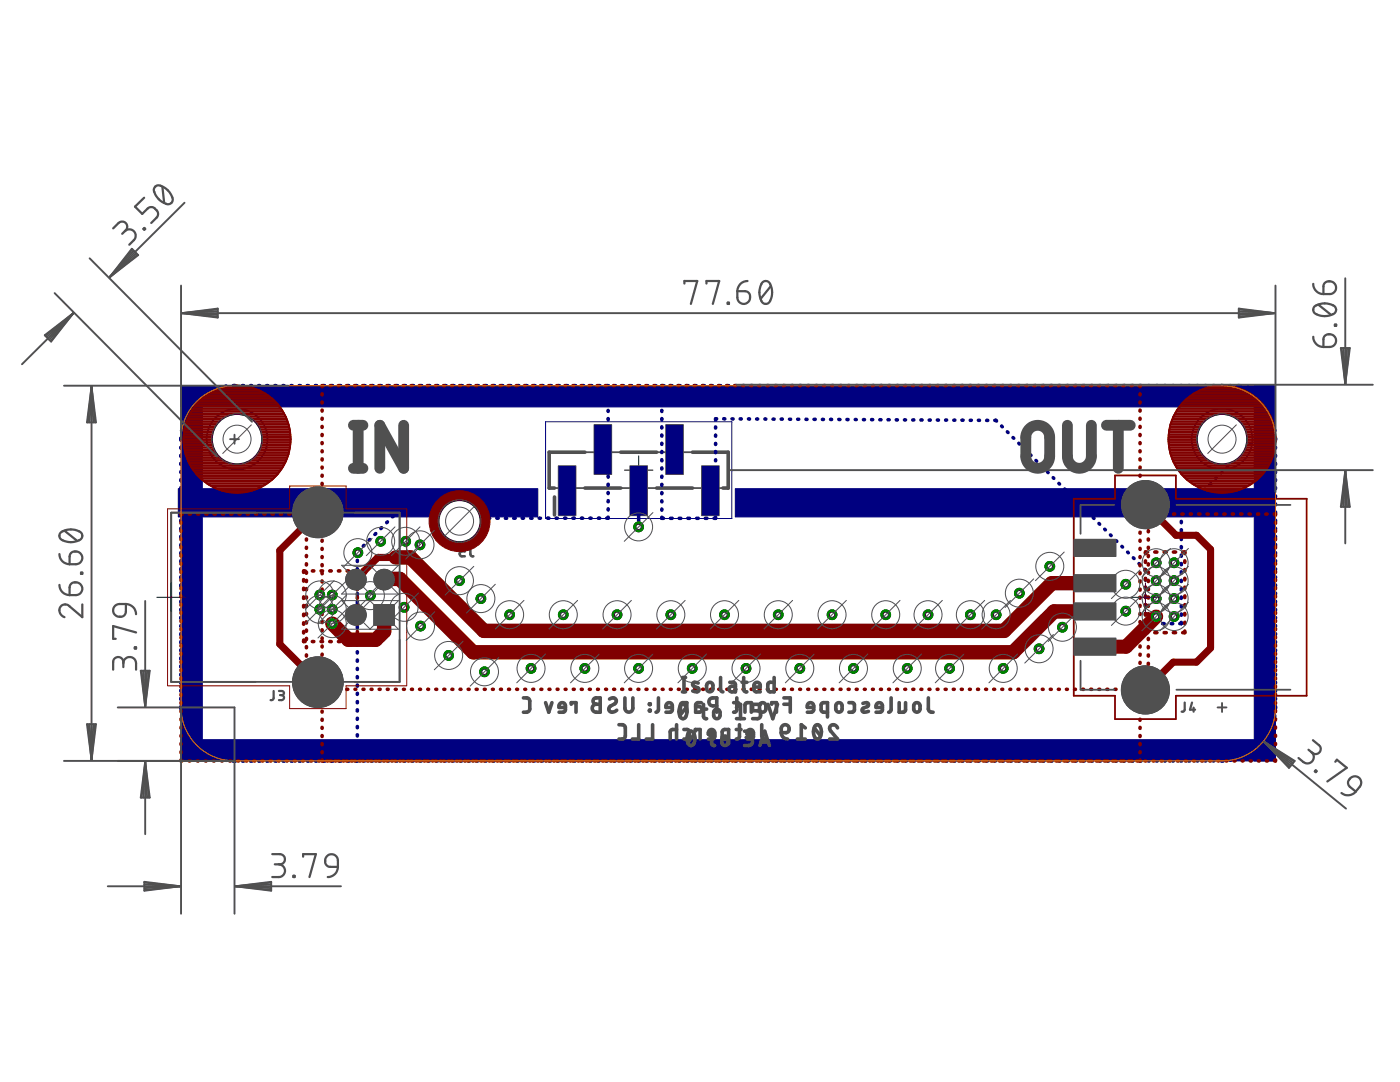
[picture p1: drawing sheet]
<svg xmlns="http://www.w3.org/2000/svg" width="279mm" height="216mm" viewBox="0 0 279 216" stroke-linecap="round" stroke-linejoin="round" font-family="sans-serif">
<path d="M124.6 93.8h5.7M127.5 91v5.6" fill="none" stroke="#000" stroke-width=".2"/>
<path d="M91.8 109.2h1v.8h-.6a.51 .51 0 0 0-.5 .5 .51 .51 0 0 0 .5 .5h.6M93.9 109.2v1.5l.2 .3h.4" fill="none" stroke="#505050" stroke-width=".51"/>
<path d="M109.6 90.2h35.7v7.2h-35.7z" fill="none" stroke="#505050" stroke-width=".36"/>
<g fill="#505050" stroke="#505050" stroke-width=".2">
<path d="M112.2 97.4h1.9v3.5h-1.9z"/>
<path d="M126.5 97.4h1.9v3.5h-1.9z"/>
<path d="M140.8 97.4h1.9v3.5h-1.9z"/>
<path d="M119.4 86.7h1.8v3.5h-1.8z"/>
<path d="M133.7 86.7h1.9v3.5h-1.9z"/>
<path d="M111.6 93.2h3.1v9.5h-3.1z"/>
<path d="M125.9 93.2h3.1v9.5h-3.1z"/>
<path d="M140.2 93.2h3.1v9.5h-3.1z"/>
<path d="M118.8 84.9h3.1v9.6h-3.1z"/>
<path d="M133.1 84.9h3.1v9.6h-3.1z"/>
<path d="M111.4 92.9h3.5v10h-3.5z"/>
<path d="M125.7 92.9h3.5v10h-3.5z"/>
<path d="M140 92.9h3.5v10h-3.5z"/>
<path d="M118.6 84.7h3.5v10h-3.5z"/>
<path d="M132.9 84.7h3.5v10h-3.5z"/>
<path d="M74.6 120.6h4.1v4.2h-4.1z"/>
</g>
<path d="M110.7 99.2v3.5M116.7 90.2h-7.1v7.2h1.1M116.7 97.4h7.2M123.9 90.2h7.1M131 97.4h7.2M138.2 90.2h7.1v7.2h-1" fill="none" stroke="#505050" stroke-width=".72"/>
<g fill="#505050" stroke="#505050" stroke-width=".2">
<circle cx="76.7" cy="115.7" r="2.05"/>
<circle cx="71" cy="115.7" r="2.05"/>
<circle cx="71" cy="122.7" r="2.05"/>
<circle cx="63.4" cy="136.1" r="5.1"/>
<circle cx="63.4" cy="102.2" r="5.1"/>
<circle cx="228.6" cy="137.7" r="4.8"/>
<circle cx="228.6" cy="100.7" r="4.8"/>
<circle cx="91.7" cy="104" r="4.3"/>
<circle cx="47.3" cy="87.6" r="5.1"/>
<circle cx="243.9" cy="87.6" r="5.1"/>
</g>
<g fill="#000080" stroke="#000080" stroke-width=".2">
<path d="M35.6 97.5h71.7v5.6h-71.7z"/>
<path d="M146.7 97.5h107.3v5.6h-107.3z"/>
<path d="M36.1 147.6h218.4v4.2h-218.4z"/>
<path d="M36.1 77h218.4v4.2h-218.4z"/>
<path d="M36.1 77h4.3v74.8h-4.3z"/>
<path d="M250.3 77h4.3v74.8h-4.3z"/>
<path d="M111.6 93.1h3.2v9.6h-3.2z"/>
<path d="M125.9 93.1h3.2v9.6h-3.2z"/>
<path d="M140.2 93.1h3.2v9.6h-3.2z"/>
<path d="M118.7 84.9h3.2v9.6h-3.2z"/>
<path d="M133 84.9h3.2v9.6h-3.2z"/>
</g>
<path d="M108.9 84.2h37.1v19.3h-37.1z" fill="none" stroke="#000080" stroke-width=".2"/>
<g fill="none" stroke="#000080" stroke-width=".36">
<circle cx="47.3" cy="87.6" r="6.1"/>
<circle cx="243.9" cy="87.6" r="6.1"/>
</g>
<g fill="none" stroke="#000080" stroke-width=".72">
<path d="M40.6 79l-.2 .1M42 78.1l-.2 .1M43.5 77.5l-.2 .1M45.1 77.1h-.2M46.6 77h.4M48.4 77h.2M50 77h.2M51.6 77h.2M53.3 77h.1M54.9 77h.2M56.5 77h.2M58.1 77h.2"/>
<path d="M59.7 77h.2M61.3 77h.2M62.9 77h.3M64.6 77h.2M66.2 77h.2M67.8 77h.2M69.4 77h.2M71 77h.2M72.6 77h.3M74.2 77h.3M75.8 77h.3M77.5 77h.2"/>
<path d="M79.1 77h.2M80.7 77h.2M82.3 77h.2M83.9 77h.3M85.5 77h.3M87.1 77h.3M88.8 77h.2M90.4 77h.2M92 77h.3M93.6 77h.3M95.2 77h.3M96.8 77h.3"/>
<path d="M98.4 77h.3M100.1 77h.3M101.7 77h.3M103.3 77h.3M104.9 77h.3M106.5 77h.3M108.1 77h.3M109.7 77h.3M111.4 77h.3M113 77h.3M114.6 77h.3M116.2 77h.3"/>
<path d="M117.8 77h.3M119.4 77h.3M121 77h.4v.2M121.4 78.6v.2M122.7 77h.1M124.3 77h.2M125.9 77h.2M127.5 77h.2M129.1 77h.2M130.7 77h.2M132.1 78.6v.2M132.3 77h-.2v.2"/>
<path d="M132.3 77h.2M133.7 77h.4M135.3 77h.2M135.6 77h.1M136.9 77h.5M138.6 77h.4M140.2 77h.4M141.8 77h.4M143.4 77h.4M145 77h.4M146.7 77h.3M148.3 77h.4"/>
<path d="M149.9 77h.4M151.5 77h.4M153.1 77h.4M154.7 77h.4M156.4 77h.3M158 77h.3M159.6 77h.4M161.2 77h.4M162.9 77h.3M164.5 77h.3M166.1 77h.3M167.7 77h.3"/>
<path d="M169.3 77h.4M170.9 77h.4M172.6 77h.3M174.2 77h.3M175.8 77h.3M177.4 77h.3M179 77h.3M180.7 77h.2M182.3 77h.3M183.9 77h.3M185.5 77h.3M187.1 77h.3"/>
<path d="M188.7 77h.3M190.4 77h.2M192 77h.2M193.6 77h.2M195.2 77h.3M196.8 77h.3M198.5 77h.2M200.1 77h.2M201.7 77h.2M203.3 77h.2M204.9 77h.2M206.6 77h.2"/>
<path d="M208.2 77h.2M209.8 77h.2M211.4 77h.2M213 77h.2M214.7 77h.1M216.3 77h.2M217.9 77h.2M219.5 77h.2M221.1 77h.2M222.7 77h.2M224.3 77h.3M226 77h.2"/>
<path d="M227.6 77h.2M229.2 77h.2M230.8 77h.2M232.4 77h.3M234 77h.3M235.6 77h.3M237.2 77h.3M238.9 77h.2M240.5 77h.2M242.1 77h.3M243.7 77h.4M245.4 77h.2"/>
<path d="M245.5 77.1h.2M247 77h.6M247.1 77.5l.3 .1M248.7 78.1l.2 .1M249 77.2l.3 .1M250.1 79l.2 .1M250.6 77.9l.3 .1M252 78.9l.3 .2M36.1 87.4v.4M36.1 89.3v.1M36.1 90.9v.2M36.1 92.5v.2"/>
<path d="M36.1 94.1v.2M36.1 95.7v.2M36.1 97.3v.2M36.1 99v.1M36.3 85.8v.2M36.7 84.2l-.1 .2M37.4 82.7l-.1 .1M38.2 81.3l-.1 .1M39.3 80l-.1 .2M121.4 80.2v.3M121.4 81.9v.2M121.4 83.5v.2"/>
<path d="M121.4 85.2v.2M121.4 86.8v.2M121.4 88.4v.2M121.4 90.1v.2M121.4 91.7v.2M121.4 93.3v.3M121.4 95v.2M121.4 96.6v.2M121.4 98.3v.2M121.4 99.9v.2M127.5 97.9l-.1 7.2M132.1 80.2v.3"/>
<path d="M132.1 81.9v.2M132.1 83.5v.2M132.1 85.2v.2M132.1 86.8v.2M132.1 88.5v.2M132.1 90.1v.2M132.1 91.7v.2M132.1 93.4v.2M132.1 95v.2M132.1 96.6v.3M132.1 98.3v.2M132.1 99.9v.2"/>
<path d="M142.8 85.2v.2M142.8 86.8v.2M142.8 88.5v.2M142.8 90.1v.2M142.8 91.8v.1M142.8 93.4v.2M142.8 95v.2M142.8 96.7v.2M142.8 98.3v.2M142.8 99.9v.2M143 83.6h-.2v.2M144.4 83.6h.3"/>
<path d="M146.1 83.6h.2M147.7 83.6h.2M149.4 83.6h.2M151 83.6h.2M152.7 83.6h.1M154.3 83.6h.2M155.9 83.6h.2M157.6 83.7h.2M159.2 83.7h.2M160.8 83.7h.3M162.5 83.7h.2M164.1 83.7h.2"/>
<path d="M165.8 83.7h.2M167.4 83.7h.2M169 83.7h.2M170.7 83.7h.2M172.3 83.7h.2M173.9 83.7h.3M175.6 83.8h.2M177.2 83.8h.2M178.9 83.8h.2M180.5 83.8h.2M182.2 83.8h.2M183.8 83.8h.2"/>
<path d="M185.4 83.8h.3M187.1 83.8h.2M188.7 83.8h.2M190.4 83.8h.2M192 83.8h.2M193.6 83.9h.2M195.3 83.9h.2M196.9 83.9h.2M198.5 83.9l.4 .1M199.9 85l.1 .2M201 86.2l.2 .1M202.2 87.3l.1 .1"/>
<path d="M203.3 88.5l.2 .1M204.5 89.6l.1 .1M205.6 90.7l.1 .2M206.8 91.9l.1 .1M207.9 93l.1 .2M209 94.2l.2 .1M210.2 95.3l.1 .1M211.3 96.5l.2 .1M212.5 97.6l.1 .1M213.6 98.7l.1 .2M214.8 99.9l.1 .1M238.2 99.9l-.2 .2"/>
<path d="M239.3 98.8l-.1 .1M240.5 97.6l-.2 .2M241.6 96.5l-.1 .1M242.7 95.4l-.1 .1M243.9 94.2l-.1 .1M245 93.1l-.1 .1M246.2 91.9l-.2 .2M247.3 90.8l-.1 .1M248.5 89.6l-.2 .2M249.6 88.5l-.1 .1M250.8 87.4l-.2 .1M251.4 80l.1 .2"/>
<path d="M251.9 86.2l-.1 .1M252.4 81.3l.2 .1M253 85.1l-.1 .1M253.1 80.2l.2 .3M253.3 82.7l.1 .1M253.9 81.9l.1 .3M254 84.2v.2M254.2 83.6v.3l-.2 .2M254.4 85.8v.2M254.6 87.4v.4M254.6 89.3v.1M254.6 90.9v.2"/>
<path d="M254.6 92.5v.2M254.6 94.1v.2M254.6 95.7v.2M254.6 97.3v.2M254.6 99v.1M36.1 100.6v.2M36.1 102.2v.2M36.1 103.8v.2M36.1 105.4v.2M36.1 107v.2M36.1 108.6v.2M36.1 110.3v.1"/>
<path d="M36.1 111.9v.2M36.1 113.5v.2M36.1 115.1v.2M36.1 116.7v.2M36.1 118.3v.2M36.1 120v.1M71.3 111.8v.2M71.3 113.5v.2M71.3 115.1v.3M71.3 116.8v.2M71.3 118.4v.3M71.5 110l-.2 .4"/>
<path d="M72.6 108.8l-.1 .2M73.8 107.7l-.1 .1M75 106.5l-.2 .1M76.2 105.3l-.2 .2M77.3 104.1l-.1 .2M78.5 103l-.2 .1M79.9 101.8h-.2l-.2 .2M81.4 101.8h.2M83.1 101.8h.2M84.8 101.8h.2M86.5 101.8h.2M88.2 101.8h.2"/>
<path d="M89.9 101.8h.2M91.5 101.8h.3M93.2 101.8h.3M94.9 101.8h.3M96.6 101.8h.3v.1M97.4 103.3l.1 .1h.2M99.2 103.4h.2M100.9 103.4h.2M102.5 103.4h.3M104.2 103.4h.3M105.9 103.4h.3M107.6 103.4h.3"/>
<path d="M109.3 103.4h.2M111 103.4h.2M112.7 103.4h.2M114.3 103.4h.3M116 103.4h.3M117.7 103.4h.3M119.4 103.4h.3M121.4 101.5v.2M121.4 103.2v.2h-.3M132.1 103.2v.2h.3M132.1 101.6v.2M133.8 103.4h.3"/>
<path d="M135.6 103.4h.3M137.3 103.4h.3M139 103.4h.3M140.8 103.4h.3M142.8 103.2v.2h-.3M142.8 101.6v.2M215.9 101l.1 .2M217 102.2l.2 .1M218.2 103.3l.1 .1M219.3 104.5l.2 .1M220.5 105.6l.1 .1M221.6 106.7l.1 .2"/>
<path d="M222.8 107.9l.1 .1M223.9 109l.1 .2M225 110.2l.2 .1M226.2 111.3l.1 .1M227.3 112.5l.2 .1M228.5 113.6l.1 .4M228.6 115.5v.3M228.6 117.2v.3M228.6 118.9v.3M235.8 104v.3M235.8 105.7v.3M235.8 107.4v.3"/>
<path d="M235.8 109.1v.2M235.8 110.7v.3M235.8 112.4v.3M235.8 114.1v.3M235.8 115.8v.2M235.8 117.5v.2M235.8 119.1v.3M235.9 102.2l-.1 .4M237 101.1l-.1 .1M254.6 100.6v.2M254.6 102.2v.2M254.6 103.8v.2"/>
<path d="M254.6 105.4v.2M254.6 107v.2M254.6 108.6v.2M254.6 110.3v.1M254.6 111.9v.2M254.6 113.5v.2M254.6 115.1v.2M254.6 116.7v.2M254.6 118.3v.2M254.6 120v.1M36.1 121.6v.2M36.1 123.2v.2"/>
<path d="M36.1 124.8v.2M36.1 126.4v.2M36.1 128v.2M36.1 129.7v.2M36.1 131.3v.2M36.1 132.9v.2M36.1 134.5v.2M36.1 136.1v.2M36.1 137.8v.1M36.1 139.4v.2M71.3 120.1v.2M71.3 121.8v.2"/>
<path d="M71.3 123.4v.2M71.3 125.1v.2M71.3 126.7v.3M71.3 128.4v.2M71.3 130v.3M71.3 131.7v.2M71.3 133.4v.2M71.3 135v.3M71.3 136.7v.2M71.3 138.3v.3M71.3 140v.2M228.6 120.7v.3"/>
<path d="M228.6 122.4v.3M228.6 124.1v.3h.3M230.3 124.4h.3M232 124.4h.3M233.7 124.4h.3M235.8 124.2v.2h-.3M235.8 120.8v.3M235.8 122.5v.3M254.6 121.6v.2M254.6 123.2v.2M254.6 124.8v.2M254.6 126.4v.2"/>
<path d="M254.6 128v.2M254.6 129.7v.2M254.6 131.3v.2M254.6 132.9v.2M254.6 134.5v.2M254.6 136.1v.2M254.6 137.8v.1M254.6 139.4v.2M36.1 141v.4M36.3 142.8v.2M36.6 144.4l.1 .2M37.3 145.9l.1 .2"/>
<path d="M38.1 147.4l.1 .1M39.2 148.6l.1 .2M40.4 149.7l.2 .1M41.8 150.6l.2 .1M43.3 151.3h.2M44.9 151.7h.2M46.6 151.8h.4M48.4 151.8h.2M50 151.8h.2M51.6 151.8h.3M53.3 151.8h.2M54.9 151.8h.2"/>
<path d="M56.5 151.8h.2M58.1 151.8h.2M59.7 151.8h.3M61.3 151.8h.3M62.9 151.8h.3M64.6 151.8h.2M66.2 151.8h.2M67.8 151.8h.3M69.4 151.8h.3M71.3 141.6v.3M71.3 143.3v.2M71.3 145v.2"/>
<path d="M71.3 146.6v.3M71.3 148.3v.2M71.3 149.9v.3M71.3 151.6v.2h-.3M72.6 151.8h.2M74.2 151.8h.2M75.8 151.8h.2M77.5 151.8h.1M79.1 151.8h.2M80.7 151.8h.2M82.3 151.8h.2M83.9 151.8h.2"/>
<path d="M85.5 151.8h.2M87.1 151.8h.2M88.8 151.8h.1M90.4 151.8h.2M92 151.8h.2M93.6 151.8h.2M95.2 151.8h.2M96.8 151.8h.2M98.4 151.8h.2M100.1 151.8h.1M101.7 151.8h.2M103.3 151.8h.2"/>
<path d="M104.9 151.8h.2M106.5 151.8h.2M108.1 151.8h.2M109.7 151.8h.2M111.4 151.8h.1M113 151.8h.2M114.6 151.8h.2M116.2 151.8h.2M117.8 151.8h.2M119.4 151.8h.2M121 151.8h.2M122.7 151.8h.1"/>
<path d="M124.3 151.8h.2M125.9 151.8h.2M127.5 151.8h.2M129.1 151.8h.2M130.7 151.8h.2M132.3 151.8h.2M133.9 151.8h.2M135.6 151.8h.1M137.2 151.8h.2M138.8 151.8h.2M140.4 151.8h.2M142 151.8h.2"/>
<path d="M143.6 151.8h.2M145.2 151.8h.2M146.9 151.8h.1M148.5 151.8h.2M150.1 151.8h.2M151.7 151.8h.2M153.3 151.8h.2M154.9 151.8h.2M156.5 151.8h.2M158.2 151.8h.1M159.8 151.8h.2M161.4 151.8h.2"/>
<path d="M163 151.8h.2M164.6 151.8h.2M166.2 151.8h.2M167.9 151.8h.1M169.5 151.8h.2M171.1 151.8h.2M172.7 151.8h.2M174.3 151.8h.2M175.9 151.8h.2M177.5 151.8h.2M179.1 151.8h.2M180.8 151.8h.1"/>
<path d="M182.4 151.8h.2M184 151.8h.2M185.6 151.8h.2M187.2 151.8h.2M188.8 151.8h.2M190.4 151.8h.2M192 151.8h.2M193.7 151.8h.1M195.3 151.8h.2M196.9 151.8h.2M198.5 151.8h.2M200.1 151.8h.2"/>
<path d="M201.7 151.8h.2M203.3 151.8h.2M205 151.8h.1M206.6 151.8h.2M208.2 151.8h.2M209.8 151.8h.2M211.4 151.8h.2M213 151.8h.2M214.7 151.8h.1M216.3 151.8h.2M217.9 151.8h.2M219.5 151.8h.2"/>
<path d="M221.1 151.8h.2M222.7 151.8h.2M224.3 151.8h.2M226 151.8h.1M227.6 151.8h.2M229.2 151.8h.2M230.8 151.8h.2M232.4 151.8h.2M234 151.8h.2M235.6 151.8h.2M237.2 151.8h.2M238.9 151.8h.1"/>
<path d="M240.5 151.8h.1M242.1 151.8h.2M243.7 151.8h.4M245.7 151.7h-.2M247.4 151.3h-.3M248.9 150.6l-.2 .1M250.3 149.7l-.2 .1M251.5 148.6l-.1 .2M252.6 147.4l-.2 .1M253.4 145.9l-.1 .2M254 144.4v.2M254.4 142.8v.2"/>
<path d="M254.6 141v.4"/>
</g>
<path d="M74.8 120.8h3.8v3.8h-3.8z" fill="#008000" stroke="#008000" stroke-width=".2"/>
<circle cx="76.7" cy="122.7" r="1.27" fill="#fff" stroke="#000" stroke-width=".2"/>
<circle cx="76.7" cy="115.7" r="1.91" fill="#008000" stroke="#008000" stroke-width=".2"/>
<circle cx="76.7" cy="115.7" r="1.27" fill="#fff" stroke="#000" stroke-width=".2"/>
<circle cx="71" cy="115.7" r="1.91" fill="#008000" stroke="#008000" stroke-width=".2"/>
<circle cx="71" cy="115.7" r="1.27" fill="#fff" stroke="#000" stroke-width=".2"/>
<circle cx="71" cy="122.7" r="1.91" fill="#008000" stroke="#008000" stroke-width=".2"/>
<circle cx="71" cy="122.7" r="1.27" fill="#fff" stroke="#000" stroke-width=".2"/>
<circle cx="63.4" cy="136.1" r="4.9" fill="#008000" stroke="#008000" stroke-width=".2"/>
<circle cx="63.4" cy="136.1" r="3.2" fill="#fff" stroke="#000" stroke-width=".2"/>
<circle cx="63.4" cy="102.2" r="4.9" fill="#008000" stroke="#008000" stroke-width=".2"/>
<circle cx="63.4" cy="102.2" r="3.2" fill="#fff" stroke="#000" stroke-width=".2"/>
<circle cx="228.6" cy="137.7" r="4.7" fill="#008000" stroke="#008000" stroke-width=".2"/>
<circle cx="228.6" cy="137.7" r="3.2" fill="#fff" stroke="#000" stroke-width=".2"/>
<circle cx="228.6" cy="100.7" r="4.7" fill="#008000" stroke="#008000" stroke-width=".2"/>
<circle cx="228.6" cy="100.7" r="3.2" fill="#fff" stroke="#000" stroke-width=".2"/>
<circle cx="66.3" cy="124.4" r=".97" fill="#008000" stroke="#008000" stroke-width=".2"/>
<circle cx="66.3" cy="124.4" r=".53" fill="#fff" stroke="#000" stroke-width=".2"/>
<circle cx="66.3" cy="121.6" r=".97" fill="#008000" stroke="#008000" stroke-width=".2"/>
<circle cx="66.3" cy="121.6" r=".53" fill="#fff" stroke="#000" stroke-width=".2"/>
<circle cx="66.3" cy="118.7" r=".97" fill="#008000" stroke="#008000" stroke-width=".2"/>
<circle cx="66.3" cy="118.7" r=".53" fill="#fff" stroke="#000" stroke-width=".2"/>
<circle cx="63.8" cy="118.7" r=".97" fill="#008000" stroke="#008000" stroke-width=".2"/>
<circle cx="63.8" cy="118.7" r=".53" fill="#fff" stroke="#000" stroke-width=".2"/>
<circle cx="63.8" cy="121.6" r=".97" fill="#008000" stroke="#008000" stroke-width=".2"/>
<circle cx="63.8" cy="121.6" r=".53" fill="#fff" stroke="#000" stroke-width=".2"/>
<circle cx="127.4" cy="105.1" r=".97" fill="#008000" stroke="#008000" stroke-width=".2"/>
<circle cx="127.4" cy="105.1" r=".53" fill="#fff" stroke="#000" stroke-width=".2"/>
<circle cx="91.7" cy="115.9" r=".97" fill="#008000" stroke="#008000" stroke-width=".2"/>
<circle cx="91.7" cy="115.9" r=".53" fill="#fff" stroke="#000" stroke-width=".2"/>
<circle cx="96" cy="119.4" r=".97" fill="#008000" stroke="#008000" stroke-width=".2"/>
<circle cx="96" cy="119.4" r=".53" fill="#fff" stroke="#000" stroke-width=".2"/>
<circle cx="101.7" cy="122.7" r=".97" fill="#008000" stroke="#008000" stroke-width=".2"/>
<circle cx="101.7" cy="122.7" r=".53" fill="#fff" stroke="#000" stroke-width=".2"/>
<circle cx="80.6" cy="121.2" r=".97" fill="#008000" stroke="#008000" stroke-width=".2"/>
<circle cx="80.6" cy="121.2" r=".53" fill="#fff" stroke="#000" stroke-width=".2"/>
<circle cx="89.5" cy="130.8" r=".97" fill="#008000" stroke="#008000" stroke-width=".2"/>
<circle cx="89.5" cy="130.8" r=".53" fill="#fff" stroke="#000" stroke-width=".2"/>
<circle cx="96.7" cy="134" r=".97" fill="#008000" stroke="#008000" stroke-width=".2"/>
<circle cx="96.7" cy="134" r=".53" fill="#fff" stroke="#000" stroke-width=".2"/>
<circle cx="106" cy="133.4" r=".97" fill="#008000" stroke="#008000" stroke-width=".2"/>
<circle cx="106" cy="133.4" r=".53" fill="#fff" stroke="#000" stroke-width=".2"/>
<circle cx="116.7" cy="133.4" r=".97" fill="#008000" stroke="#008000" stroke-width=".2"/>
<circle cx="116.7" cy="133.4" r=".53" fill="#fff" stroke="#000" stroke-width=".2"/>
<circle cx="127.4" cy="133.4" r=".97" fill="#008000" stroke="#008000" stroke-width=".2"/>
<circle cx="127.4" cy="133.4" r=".53" fill="#fff" stroke="#000" stroke-width=".2"/>
<circle cx="138.2" cy="133.4" r=".97" fill="#008000" stroke="#008000" stroke-width=".2"/>
<circle cx="138.2" cy="133.4" r=".53" fill="#fff" stroke="#000" stroke-width=".2"/>
<circle cx="148.9" cy="133.4" r=".97" fill="#008000" stroke="#008000" stroke-width=".2"/>
<circle cx="148.9" cy="133.4" r=".53" fill="#fff" stroke="#000" stroke-width=".2"/>
<circle cx="159.6" cy="133.4" r=".97" fill="#008000" stroke="#008000" stroke-width=".2"/>
<circle cx="159.6" cy="133.4" r=".53" fill="#fff" stroke="#000" stroke-width=".2"/>
<circle cx="170.3" cy="133.4" r=".97" fill="#008000" stroke="#008000" stroke-width=".2"/>
<circle cx="170.3" cy="133.4" r=".53" fill="#fff" stroke="#000" stroke-width=".2"/>
<circle cx="181.1" cy="133.4" r=".97" fill="#008000" stroke="#008000" stroke-width=".2"/>
<circle cx="181.1" cy="133.4" r=".53" fill="#fff" stroke="#000" stroke-width=".2"/>
<circle cx="200.2" cy="133.4" r=".97" fill="#008000" stroke="#008000" stroke-width=".2"/>
<circle cx="200.2" cy="133.4" r=".53" fill="#fff" stroke="#000" stroke-width=".2"/>
<circle cx="207.4" cy="129.5" r=".97" fill="#008000" stroke="#008000" stroke-width=".2"/>
<circle cx="207.4" cy="129.5" r=".53" fill="#fff" stroke="#000" stroke-width=".2"/>
<circle cx="212" cy="125.2" r=".97" fill="#008000" stroke="#008000" stroke-width=".2"/>
<circle cx="212" cy="125.2" r=".53" fill="#fff" stroke="#000" stroke-width=".2"/>
<circle cx="209.5" cy="113" r=".97" fill="#008000" stroke="#008000" stroke-width=".2"/>
<circle cx="209.5" cy="113" r=".53" fill="#fff" stroke="#000" stroke-width=".2"/>
<circle cx="198.8" cy="122.7" r=".97" fill="#008000" stroke="#008000" stroke-width=".2"/>
<circle cx="198.8" cy="122.7" r=".53" fill="#fff" stroke="#000" stroke-width=".2"/>
<circle cx="203.4" cy="118.4" r=".97" fill="#008000" stroke="#008000" stroke-width=".2"/>
<circle cx="203.4" cy="118.4" r=".53" fill="#fff" stroke="#000" stroke-width=".2"/>
<circle cx="112.4" cy="122.7" r=".97" fill="#008000" stroke="#008000" stroke-width=".2"/>
<circle cx="112.4" cy="122.7" r=".53" fill="#fff" stroke="#000" stroke-width=".2"/>
<circle cx="123.1" cy="122.7" r=".97" fill="#008000" stroke="#008000" stroke-width=".2"/>
<circle cx="123.1" cy="122.7" r=".53" fill="#fff" stroke="#000" stroke-width=".2"/>
<circle cx="133.9" cy="122.7" r=".97" fill="#008000" stroke="#008000" stroke-width=".2"/>
<circle cx="133.9" cy="122.7" r=".53" fill="#fff" stroke="#000" stroke-width=".2"/>
<circle cx="144.6" cy="122.7" r=".97" fill="#008000" stroke="#008000" stroke-width=".2"/>
<circle cx="144.6" cy="122.7" r=".53" fill="#fff" stroke="#000" stroke-width=".2"/>
<circle cx="155.3" cy="122.7" r=".97" fill="#008000" stroke="#008000" stroke-width=".2"/>
<circle cx="155.3" cy="122.7" r=".53" fill="#fff" stroke="#000" stroke-width=".2"/>
<circle cx="166.1" cy="122.7" r=".97" fill="#008000" stroke="#008000" stroke-width=".2"/>
<circle cx="166.1" cy="122.7" r=".53" fill="#fff" stroke="#000" stroke-width=".2"/>
<circle cx="176.8" cy="122.7" r=".97" fill="#008000" stroke="#008000" stroke-width=".2"/>
<circle cx="176.8" cy="122.7" r=".53" fill="#fff" stroke="#000" stroke-width=".2"/>
<circle cx="76" cy="108" r=".97" fill="#008000" stroke="#008000" stroke-width=".2"/>
<circle cx="76" cy="108" r=".53" fill="#fff" stroke="#000" stroke-width=".2"/>
<circle cx="81" cy="108" r=".97" fill="#008000" stroke="#008000" stroke-width=".2"/>
<circle cx="81" cy="108" r=".53" fill="#fff" stroke="#000" stroke-width=".2"/>
<circle cx="224.7" cy="116.6" r=".97" fill="#008000" stroke="#008000" stroke-width=".2"/>
<circle cx="224.7" cy="116.6" r=".53" fill="#fff" stroke="#000" stroke-width=".2"/>
<circle cx="224.7" cy="121.9" r=".97" fill="#008000" stroke="#008000" stroke-width=".2"/>
<circle cx="224.7" cy="121.9" r=".53" fill="#fff" stroke="#000" stroke-width=".2"/>
<circle cx="73.9" cy="118.9" r=".97" fill="#008000" stroke="#008000" stroke-width=".2"/>
<circle cx="73.9" cy="118.9" r=".53" fill="#fff" stroke="#000" stroke-width=".2"/>
<circle cx="71.4" cy="110.3" r=".97" fill="#008000" stroke="#008000" stroke-width=".2"/>
<circle cx="71.4" cy="110.3" r=".53" fill="#fff" stroke="#000" stroke-width=".2"/>
<circle cx="83.9" cy="124.9" r=".97" fill="#008000" stroke="#008000" stroke-width=".2"/>
<circle cx="83.9" cy="124.9" r=".53" fill="#fff" stroke="#000" stroke-width=".2"/>
<circle cx="83.8" cy="108.7" r=".97" fill="#008000" stroke="#008000" stroke-width=".2"/>
<circle cx="83.8" cy="108.7" r=".53" fill="#fff" stroke="#000" stroke-width=".2"/>
<circle cx="185.2" cy="122.7" r=".97" fill="#008000" stroke="#008000" stroke-width=".2"/>
<circle cx="185.2" cy="122.7" r=".53" fill="#fff" stroke="#000" stroke-width=".2"/>
<circle cx="189.5" cy="133.4" r=".97" fill="#008000" stroke="#008000" stroke-width=".2"/>
<circle cx="189.5" cy="133.4" r=".53" fill="#fff" stroke="#000" stroke-width=".2"/>
<circle cx="193.7" cy="122.7" r=".97" fill="#008000" stroke="#008000" stroke-width=".2"/>
<circle cx="193.7" cy="122.7" r=".53" fill="#fff" stroke="#000" stroke-width=".2"/>
<circle cx="230.7" cy="123" r=".97" fill="#008000" stroke="#008000" stroke-width=".2"/>
<circle cx="230.7" cy="123" r=".53" fill="#fff" stroke="#000" stroke-width=".2"/>
<circle cx="230.7" cy="119.4" r=".97" fill="#008000" stroke="#008000" stroke-width=".2"/>
<circle cx="230.7" cy="119.4" r=".53" fill="#fff" stroke="#000" stroke-width=".2"/>
<circle cx="230.7" cy="115.9" r=".97" fill="#008000" stroke="#008000" stroke-width=".2"/>
<circle cx="230.7" cy="115.9" r=".53" fill="#fff" stroke="#000" stroke-width=".2"/>
<circle cx="234.3" cy="115.9" r=".97" fill="#008000" stroke="#008000" stroke-width=".2"/>
<circle cx="234.3" cy="115.9" r=".53" fill="#fff" stroke="#000" stroke-width=".2"/>
<circle cx="234.3" cy="119.4" r=".97" fill="#008000" stroke="#008000" stroke-width=".2"/>
<circle cx="234.3" cy="119.4" r=".53" fill="#fff" stroke="#000" stroke-width=".2"/>
<circle cx="234.3" cy="123" r=".97" fill="#008000" stroke="#008000" stroke-width=".2"/>
<circle cx="234.3" cy="123" r=".53" fill="#fff" stroke="#000" stroke-width=".2"/>
<circle cx="234.3" cy="112.3" r=".97" fill="#008000" stroke="#008000" stroke-width=".2"/>
<circle cx="234.3" cy="112.3" r=".53" fill="#fff" stroke="#000" stroke-width=".2"/>
<circle cx="230.7" cy="112.3" r=".97" fill="#008000" stroke="#008000" stroke-width=".2"/>
<circle cx="230.7" cy="112.3" r=".53" fill="#fff" stroke="#000" stroke-width=".2"/>
<g fill="#800000" stroke="#800000" stroke-width=".2">
<path d="M214.5 127.5h8.1v3.1h-8.1z"/>
<path d="M214.5 120.4h8.1v3.2h-8.1z"/>
<path d="M214.5 114.8h8.1v3.1h-8.1z"/>
<path d="M214.5 107.8h8.1v3.1h-8.1z"/>
</g>
<g fill="none" stroke="#800000" stroke-width=".72">
<path d="M64.3 78.6v.2M64.5 77h-.2v.2M65.9 77h.2M67.5 77h.2M69.1 77h.2M70.7 77h.2M72.3 77h.2M74 77h.1M75.6 77h.2M77.2 77h.2M78.8 77h.2M80.4 77h.2"/>
<path d="M82 77h.2M83.7 77h.1M85.3 77h.1M86.9 77h.2M88.5 77h.2M90.1 77h.2M91.7 77h.2M93.3 77h.2M95 77h.1M96.6 77h.2M98.2 77h.2M99.8 77h.2"/>
<path d="M101.4 77h.2M103 77h.2M104.6 77h.2M106.3 77h.1M107.9 77h.2M109.5 77h.2M111.1 77h.2M112.7 77h.2M114.3 77h.2M116 77h.1M117.6 77h.2M119.2 77h.2"/>
<path d="M120.8 77h.2M122.4 77h.2M124 77h.2M125.6 77h.2M127.3 77h.1M128.9 77h.2M130.5 77h.2M132.1 77h.2M133.7 77h.2M135.3 77h.2M136.9 77h.2M138.5 77h.2"/>
<path d="M140.2 77h.1M141.8 77h.2M143.4 77h.2M145 77h.2M146.6 77h.2M148.2 77h.2M149.8 77h.2M151.5 77h.1M153.1 77h.2M154.7 77h.2M156.3 77h.2M157.9 77h.2"/>
<path d="M159.5 77h.2M161.1 77h.2M162.8 77h.1M164.4 77h.2M166 77h.2M167.6 77h.2M169.2 77h.2M170.8 77h.2M172.4 77h.2M174.1 77h.1M175.7 77h.2M177.3 77h.2"/>
<path d="M178.9 77h.2M180.5 77h.2M182.1 77h.2M183.7 77h.2M185.4 77h.1M187 77h.2M188.6 77h.2M190.2 77h.2M191.8 77h.2M193.4 77h.2M195.1 77h.1M196.7 77h.1"/>
<path d="M198.3 77h.2M199.9 77h.2M201.5 77h.2M203.1 77h.2M204.7 77h.2M206.4 77h.1M208 77h.2M209.6 77h.2M211.2 77h.2M212.8 77h.2M214.4 77h.2M216 77h.2"/>
<path d="M217.7 77h.1M219.3 77h.2M220.9 77h.2M222.5 77h.2M224.1 77h.2M225.7 77h.2M227.4 77h.1v.2M227.5 78.6v.2M64.3 80.2v.2M64.3 81.8v.2M64.3 83.5v.2M64.3 85.1v.2"/>
<path d="M64.3 86.7v.2M64.3 88.3v.2M64.3 90v.1M64.3 91.6v.2M64.3 93.2v.2M64.3 94.8v.2M64.3 96.5v.1M64.3 98.1v.2M64.3 99.7v.2M227.5 80.2v.2M227.5 81.8v.2M227.5 83.5v.2"/>
<path d="M227.5 85.1v.2M227.5 86.7v.2M227.5 88.3v.2M227.5 90v.1M227.5 91.6v.2M227.5 93.2v.2M227.5 94.8v.2M227.5 96.5v.1M227.5 98.1v.2M227.5 99.7v.2M36.1 104.2v.2M36.1 105.9v.1"/>
<path d="M36.1 107.5v.2M36.1 109.1v.2M36.1 110.7v.3M36.1 112.4v.2M36.1 114v.2M36.1 115.7v.2M36.1 117.3v.2M36.1 118.9v.2M36.4 102.6h-.3v.2M37.8 102.6h.2M39.4 102.6h.3M41.1 102.6h.2"/>
<path d="M42.7 102.6h.3M44.4 102.6h.2M46.1 102.6h.2M47.7 102.6h.2M49.4 102.6h.2M51 102.6h.2M52.7 102.6h.2M54.3 102.6h.2M56 102.6h.2M57.6 102.6h.2M59.3 102.6h.2M60.6 115.7v.3"/>
<path d="M60.6 117.4v.3M60.6 119.1v.3M60.9 113.9h-.3v.3M60.9 102.6h.3v.2M61.2 104.2v.3M61.2 105.9v.2M61.2 107.5v.3M61.2 109.2v.2M61.2 110.8v.3M61.2 112.5v.2M61.2 114.2v.2M61.2 115.8v.2"/>
<path d="M61.2 117.5v.2M61.2 119.1v.2M62.3 113.9h.3M64.1 113.9h.3M64.3 101.3v.2M64.3 102.9v.2M64.3 104.6v.2M64.3 106.2v.2M64.3 107.8v.2M64.3 109.4v.2M64.3 111.1v.2M64.3 112.7v.2"/>
<path d="M64.3 114.3v.2M64.3 115.9v.2M64.3 117.5v.3M64.3 119.2v.2M65.8 113.9h.3M67.5 113.9h.3M69.3 113.9h.3M71 113.9h.3v.3M71.3 115.7v.3M71.3 117.4v.3M71.3 119.1v.3M227.5 101.3v.2"/>
<path d="M227.5 102.9v.2M227.5 104.6v.2M227.5 106.2v.2M227.5 107.8v.2M227.5 109.4v.2M227.5 111.1v.2M227.5 112.7v.2M227.5 114.3v.2M227.5 115.9v.2M227.5 117.5v.3M227.5 119.2v.2M228.6 111.9v.3"/>
<path d="M228.6 113.6v.4M228.6 115.4v.3M228.6 117.2v.3M228.6 118.9v.3M229 110.2h-.4v.3M229.2 104.2v.3M229.2 105.9v.2M229.2 107.5v.3M229.2 109.2v.2M229.2 110.8v.3M229.2 112.5v.2M229.2 114.2v.2"/>
<path d="M229.2 115.8v.2M229.2 117.5v.2M229.2 119.1v.2M229.4 102.6h-.2v.2M230.5 110.2h.4M230.8 102.6h.3M232.3 110.2h.4M232.5 102.6h.3M234.2 110.2h.4M234.2 102.6h.2M235.9 102.6h.2M236 110.2h.5v.3"/>
<path d="M236.5 111.9v.3M236.5 113.6v.4M236.5 115.4v.3M236.5 117.2v.3M236.5 118.9v.3M237.5 102.6h.3M239.2 102.6h.3M240.9 102.6h.2M242.6 102.6h.2M244.2 102.6h.3M245.9 102.6h.3M247.6 102.6h.2"/>
<path d="M249.3 102.6h.2M251 102.6h.2M252.6 102.6h.3M254.3 102.6h.3v.2M254.6 104.2v.2M254.6 105.9v.1M254.6 107.5v.2M254.6 109.1v.2M254.6 110.7v.3M254.6 112.4v.2M254.6 114v.2M254.6 115.7v.2"/>
<path d="M254.6 117.3v.2M254.6 118.9v.2M36.1 120.6v.2M36.1 122.2v.2M36.1 123.8v.2M36.1 125.5v.2M36.1 127.1v.2M36.1 128.7v.2M36.1 130.4v.2M36.1 132v.2M36.1 133.6v.2M36.1 135.3v.2"/>
<path d="M36.1 136.9v.2M36.1 138.5v.2M60.6 127.7v.3h.3M60.6 120.8v.3M60.6 122.6v.3M60.6 124.3v.3M60.6 126v.3M61.2 137.3v.2h.1M61.2 120.8v.2M61.2 122.4v.2M61.2 124.1v.2M61.2 125.7v.3"/>
<path d="M61.2 127.4v.2M61.2 129v.3M61.2 130.7v.2M61.2 132.4v.2M61.2 134v.2M61.2 135.7v.2M62.3 128h.3M62.8 137.5h.1M64.1 128h.3M64.3 120.8v.2M64.3 122.4v.2M64.3 124v.2"/>
<path d="M64.3 125.7v.2M64.3 127.3v.2M64.3 128.9v.2M64.3 130.5v.2M64.3 132.2v.2M64.3 133.8v.2M64.3 135.4v.2M64.3 137v.2M64.3 138.6v.3M64.4 137.5h.2M65.8 128h.3M66 137.5h.2"/>
<path d="M67.5 128h.3M67.6 137.5h.2M69.2 137.5h.2M69.3 128h.3M70.8 137.5h.2M71.3 120.8v.3M71.3 122.6v.3M71.3 124.3v.3M71.3 126v.3M71.3 127.7v.3h-.3M72.5 137.5h.1M74.1 137.5h.2"/>
<path d="M75.7 137.5h.2M77.3 137.5h.2M78.9 137.5h.2M80.5 137.5h.2M82.1 137.5h.2M83.7 137.5h.2M85.4 137.5h.1M87 137.5h.2M88.6 137.5h.2M90.2 137.5h.2M91.8 137.5h.2M93.4 137.5h.2"/>
<path d="M95 137.5h.2M96.6 137.5h.2M98.3 137.5h.1M99.9 137.5h.2M101.5 137.5h.2M103.1 137.5h.2M104.7 137.5h.2M106.3 137.5h.2M107.9 137.5h.2M109.6 137.5h.1M111.2 137.5h.2M112.8 137.5h.2"/>
<path d="M114.4 137.5h.2M116 137.5h.2M117.6 137.5h.2M119.3 137.5h.1M120.9 137.5h.2M122.5 137.5h.2M124.1 137.5h.2M125.7 137.5h.2M127.3 137.5h.2M128.9 137.5h.2M130.5 137.5h.2M132.2 137.5h.1"/>
<path d="M133.8 137.5h.2M135.4 137.5h.2M137 137.5h.2M138.6 137.5h.2M140.2 137.5h.2M141.8 137.5h.2M143.4 137.5h.2M145.1 137.5h.1M146.7 137.5h.2M148.3 137.5h.2M149.9 137.5h.2M151.5 137.5h.2"/>
<path d="M153.1 137.5h.2M154.7 137.5h.2M156.4 137.5h.1M158 137.5h.2M159.6 137.5h.2M161.2 137.5h.2M162.8 137.5h.2M164.4 137.5h.2M166.1 137.5h.1M167.7 137.5h.2M169.3 137.5h.2M170.9 137.5h.2"/>
<path d="M172.5 137.5h.2M174.1 137.5h.2M175.7 137.5h.2M177.3 137.5h.2M178.9 137.5h.2M180.6 137.5h.1M182.2 137.5h.2M183.8 137.5h.2M185.4 137.5h.2M187 137.5h.2M188.6 137.5h.2M190.2 137.5h.2"/>
<path d="M191.9 137.5h.1M193.5 137.5h.2M195.1 137.5h.2M196.7 137.5h.2M198.3 137.5h.2M199.9 137.5h.2M201.5 137.5h.2M203.2 137.5h.1M204.8 137.5h.2M206.4 137.5h.2M208 137.5h.2M209.6 137.5h.2"/>
<path d="M211.2 137.5h.2M212.8 137.5h.2M214.5 137.5h.1M216.1 137.5h.2M217.7 137.5h.2M219.3 137.5h.2M220.9 137.5h.2M222.5 137.5h.2M224.1 137.5h.2M225.7 137.5h.2M227.4 137.5h.1M227.5 120.8v.2"/>
<path d="M227.5 122.4v.2M227.5 124v.2M227.5 125.7v.2M227.5 127.3v.2M227.5 128.9v.2M227.5 130.5v.2M227.5 132.2v.2M227.5 133.8v.2M227.5 135.4v.2M227.5 137v.2M227.5 138.6v.3M228.6 120.6v.4"/>
<path d="M228.6 122.4v.3M228.6 124.2v.3M228.6 125.9v.3h.4M229.2 120.8v.2M229.2 122.4v.2M229.2 124.1v.2M229.2 125.7v.3M229.2 127.4v.2M229.2 129v.3M229.2 130.7v.2M229.2 132.4v.2M229.2 134v.2"/>
<path d="M229.2 135.7v.2M229.2 137.3v.2h-.2M230.5 126.2h.4M232.3 126.2h.4M234.2 126.2h.4M236.5 125.9v.3h-.5M236.5 120.6v.4M236.5 122.4v.3M236.5 124.2v.3M254.6 120.6v.2M254.6 122.2v.2M254.6 123.8v.2"/>
<path d="M254.6 125.5v.2M254.6 127.1v.2M254.6 128.7v.2M254.6 130.4v.2M254.6 132v.2M254.6 133.6v.2M254.6 135.3v.2M254.6 136.9v.2M254.6 138.5v.2M36.1 151.6v.2h.2M36.1 140.2v.2M36.1 141.8v.2"/>
<path d="M36.1 143.4v.3M36.1 145.1v.2M36.1 146.7v.2M36.1 148.4v.2M36.1 150v.2M37.7 151.8h.2M39.4 151.8h.2M41 151.8h.2M42.6 151.8h.2M44.2 151.8h.2M45.8 151.8h.2M47.5 151.8h.1"/>
<path d="M49.1 151.8h.2M50.7 151.8h.2M52.3 151.8h.2M53.9 151.8h.2M55.5 151.8h.2M57.1 151.8h.2M58.8 151.8h.1M60.4 151.8h.2M62 151.8h.2M63.6 151.8h.2M64.3 151.6v.2h.2M64.3 140.3v.2"/>
<path d="M64.3 141.9v.2M64.3 143.5v.2M64.3 145.1v.2M64.3 146.8v.2M64.3 148.4v.2M64.3 150v.2M65.2 151.8h.2M65.9 151.8h.2M66.8 151.8h.2M67.5 151.8h.2M68.5 151.8h.1M69.1 151.8h.2"/>
<path d="M70.1 151.8h.2M70.7 151.8h.2M71.7 151.8h.2M72.3 151.8h.2M73.3 151.8h.2M74 151.8h.1M74.9 151.8h.2M75.6 151.8h.2M76.5 151.8h.2M77.2 151.8h.2M78.2 151.8h.1M78.8 151.8h.2"/>
<path d="M79.8 151.8h.2M80.4 151.8h.2M81.4 151.8h.2M82 151.8h.2M83 151.8h.2M83.7 151.8h.1M84.6 151.8h.2M85.3 151.8h.1M86.3 151.8h.1M86.9 151.8h.2M87.9 151.8h.2M88.5 151.8h.2"/>
<path d="M89.5 151.8h.2M90.1 151.8h.2M91.1 151.8h.2M91.7 151.8h.2M92.7 151.8h.2M93.3 151.8h.2M94.3 151.8h.2M95 151.8h.1M95.9 151.8h.2M96.6 151.8h.2M97.6 151.8h.1M98.2 151.8h.2"/>
<path d="M99.2 151.8h.2M99.8 151.8h.2M100.8 151.8h.2M101.4 151.8h.2M102.4 151.8h.2M103 151.8h.2M104 151.8h.2M104.6 151.8h.2M105.6 151.8h.2M106.3 151.8h.1M107.3 151.8h.1M107.9 151.8h.2"/>
<path d="M108.9 151.8h.2M109.5 151.8h.2M110.5 151.8h.2M111.1 151.8h.2M112.1 151.8h.2M112.7 151.8h.2M113.7 151.8h.2M114.3 151.8h.2M115.3 151.8h.2M116 151.8h.1M117 151.8h.1M117.6 151.8h.2"/>
<path d="M118.6 151.8h.2M119.2 151.8h.2M120.2 151.8h.2M120.8 151.8h.2M121.8 151.8h.2M122.4 151.8h.2M123.4 151.8h.2M124 151.8h.2M125 151.8h.2M125.6 151.8h.2M126.7 151.8h.2M127.3 151.8h.1"/>
<path d="M128.3 151.8h.2M128.9 151.8h.2M129.9 151.8h.2M130.5 151.8h.2M131.5 151.8h.2M132.1 151.8h.2M133.1 151.8h.2M133.7 151.8h.2M134.7 151.8h.2M135.3 151.8h.2M136.4 151.8h.1M136.9 151.8h.2"/>
<path d="M138 151.8h.2M138.5 151.8h.2M139.6 151.8h.2M140.2 151.8h.1M141.2 151.8h.2M141.8 151.8h.2M142.8 151.8h.2M143.4 151.8h.2M144.4 151.8h.2M145 151.8h.2M146 151.8h.2M146.6 151.8h.2"/>
<path d="M147.7 151.8h.1M148.2 151.8h.2M149.3 151.8h.2M149.8 151.8h.2M150.9 151.8h.2M151.5 151.8h.1M152.5 151.8h.2M153.1 151.8h.2M154.1 151.8h.2M154.7 151.8h.2M155.7 151.8h.2M156.3 151.8h.2"/>
<path d="M157.4 151.8h.2M157.9 151.8h.2M159 151.8h.2M159.5 151.8h.2M160.6 151.8h.2M161.1 151.8h.2M162.2 151.8h.2M162.8 151.8h.1M163.8 151.8h.2M164.4 151.8h.2M165.5 151.8h.2M166 151.8h.2"/>
<path d="M167.1 151.8h.2M167.6 151.8h.2M168.7 151.8h.2M169.2 151.8h.2M170.3 151.8h.2M170.8 151.8h.2M171.9 151.8h.2M172.4 151.8h.2M173.5 151.8h.2M174.1 151.8h.1M175.2 151.8h.1M175.7 151.8h.2"/>
<path d="M176.8 151.8h.2M177.3 151.8h.2M178.4 151.8h.2M178.9 151.8h.2M180 151.8h.2M180.5 151.8h.2M181.6 151.8h.2M182.1 151.8h.2M183.2 151.8h.2M183.7 151.8h.2M184.8 151.8h.2M185.4 151.8h.1"/>
<path d="M186.5 151.8h.1M187 151.8h.2M188.1 151.8h.2M188.6 151.8h.2M189.7 151.8h.2M190.2 151.8h.2M191.3 151.8h.2M191.8 151.8h.2M192.9 151.8h.2M193.4 151.8h.2M194.5 151.8h.2M195.1 151.8h.1"/>
<path d="M196.2 151.8h.2M196.7 151.8h.1M197.8 151.8h.2M198.3 151.8h.2M199.4 151.8h.2M199.9 151.8h.2M201 151.8h.2M201.5 151.8h.2M202.6 151.8h.2M203.1 151.8h.2M204.3 151.8h.1M204.7 151.8h.2"/>
<path d="M205.9 151.8h.2M206.4 151.8h.1M207.5 151.8h.2M208 151.8h.2M209.1 151.8h.2M209.6 151.8h.2M210.7 151.8h.2M211.2 151.8h.2M212.3 151.8h.2M212.8 151.8h.2M214 151.8h.1M214.4 151.8h.2"/>
<path d="M215.6 151.8h.2M216 151.8h.2M217.2 151.8h.2M217.7 151.8h.1M218.8 151.8h.2M219.3 151.8h.2M220.4 151.8h.2M220.9 151.8h.2M222 151.8h.2M222.5 151.8h.2M223.6 151.8h.2M224.1 151.8h.2"/>
<path d="M225.3 151.8h.1M225.7 151.8h.2M226.9 151.8h.2M227.5 151.6v.2h-.1M227.5 140.3v.2M227.5 141.9v.2M227.5 143.5v.2M227.5 145.1v.2M227.5 146.8v.2M227.5 148.4v.2M227.5 150v.2M228.5 151.8h.2"/>
<path d="M230.1 151.8h.2M231.7 151.8h.2M233.3 151.8h.2M235 151.8h.2M236.6 151.8h.2M238.2 151.8h.2M239.8 151.8h.2M241.4 151.8h.2M243.1 151.8h.1M244.7 151.8h.2M246.3 151.8h.2M247.9 151.8h.2"/>
<path d="M249.5 151.8h.2M251.1 151.8h.2M252.8 151.8h.1M254.6 151.6v.2h-.2M254.6 140.2v.2M254.6 141.8v.2M254.6 143.4v.3M254.6 145.1v.2M254.6 146.7v.2M254.6 148.4v.2M254.6 150v.2"/>
</g>
<path d="M76.7 115.7l.1-.2h3l14.6 14.7h107.8l8.2-8.2h8.1M79 111.2h2.9l14.7 14.7h103.8l9.5-9.5h4.9l.1 .1 .1-.1h3.5M76.7 122.7v3.3l-1.7 1.7h-5.5l-3.2-3.3" fill="none" stroke="#800000" stroke-width="2.9"/>
<path d="M230.7 123l-6 6h-6.2" fill="none" stroke="#800000" stroke-width="2.8"/>
<path d="M63.4 102.2l-7.6 7.6v18.7l7.6 7.6M79 111.2h-3.6l-4.4 4.5M228.6 100.7l6.1 6.1h4.1l2.8 2.8v19.7l-2.8 2.8h-4.7l-5.5 5.6" fill="none" stroke="#800000" stroke-width="1.4"/>
<path d="M74.8 120.8h3.8v3.8h-3.8z" fill="#008000" stroke="#008000" stroke-width=".2"/>
<circle cx="76.7" cy="122.7" r="1.27" fill="#fff" stroke="#000" stroke-width=".2"/>
<circle cx="76.7" cy="115.7" r="1.91" fill="#008000" stroke="#008000" stroke-width=".2"/>
<circle cx="76.7" cy="115.7" r="1.27" fill="#fff" stroke="#000" stroke-width=".2"/>
<circle cx="71" cy="115.7" r="1.91" fill="#008000" stroke="#008000" stroke-width=".2"/>
<circle cx="71" cy="115.7" r="1.27" fill="#fff" stroke="#000" stroke-width=".2"/>
<circle cx="71" cy="122.7" r="1.91" fill="#008000" stroke="#008000" stroke-width=".2"/>
<circle cx="71" cy="122.7" r="1.27" fill="#fff" stroke="#000" stroke-width=".2"/>
<circle cx="63.4" cy="136.1" r="4.9" fill="#008000" stroke="#008000" stroke-width=".2"/>
<circle cx="63.4" cy="136.1" r="3.2" fill="#fff" stroke="#000" stroke-width=".2"/>
<circle cx="63.4" cy="102.2" r="4.9" fill="#008000" stroke="#008000" stroke-width=".2"/>
<circle cx="63.4" cy="102.2" r="3.2" fill="#fff" stroke="#000" stroke-width=".2"/>
<circle cx="228.6" cy="137.7" r="4.7" fill="#008000" stroke="#008000" stroke-width=".2"/>
<circle cx="228.6" cy="137.7" r="3.2" fill="#fff" stroke="#000" stroke-width=".2"/>
<circle cx="228.6" cy="100.7" r="4.7" fill="#008000" stroke="#008000" stroke-width=".2"/>
<circle cx="228.6" cy="100.7" r="3.2" fill="#fff" stroke="#000" stroke-width=".2"/>
<circle cx="66.3" cy="124.4" r=".97" fill="#008000" stroke="#008000" stroke-width=".2"/>
<circle cx="66.3" cy="124.4" r=".53" fill="#fff" stroke="#000" stroke-width=".2"/>
<circle cx="66.3" cy="121.6" r=".97" fill="#008000" stroke="#008000" stroke-width=".2"/>
<circle cx="66.3" cy="121.6" r=".53" fill="#fff" stroke="#000" stroke-width=".2"/>
<circle cx="66.3" cy="118.7" r=".97" fill="#008000" stroke="#008000" stroke-width=".2"/>
<circle cx="66.3" cy="118.7" r=".53" fill="#fff" stroke="#000" stroke-width=".2"/>
<circle cx="63.8" cy="118.7" r=".97" fill="#008000" stroke="#008000" stroke-width=".2"/>
<circle cx="63.8" cy="118.7" r=".53" fill="#fff" stroke="#000" stroke-width=".2"/>
<circle cx="63.8" cy="121.6" r=".97" fill="#008000" stroke="#008000" stroke-width=".2"/>
<circle cx="63.8" cy="121.6" r=".53" fill="#fff" stroke="#000" stroke-width=".2"/>
<circle cx="127.4" cy="105.1" r=".97" fill="#008000" stroke="#008000" stroke-width=".2"/>
<circle cx="127.4" cy="105.1" r=".53" fill="#fff" stroke="#000" stroke-width=".2"/>
<circle cx="91.7" cy="115.9" r=".97" fill="#008000" stroke="#008000" stroke-width=".2"/>
<circle cx="91.7" cy="115.9" r=".53" fill="#fff" stroke="#000" stroke-width=".2"/>
<circle cx="96" cy="119.4" r=".97" fill="#008000" stroke="#008000" stroke-width=".2"/>
<circle cx="96" cy="119.4" r=".53" fill="#fff" stroke="#000" stroke-width=".2"/>
<circle cx="101.7" cy="122.7" r=".97" fill="#008000" stroke="#008000" stroke-width=".2"/>
<circle cx="101.7" cy="122.7" r=".53" fill="#fff" stroke="#000" stroke-width=".2"/>
<circle cx="80.6" cy="121.2" r=".97" fill="#008000" stroke="#008000" stroke-width=".2"/>
<circle cx="80.6" cy="121.2" r=".53" fill="#fff" stroke="#000" stroke-width=".2"/>
<circle cx="89.5" cy="130.8" r=".97" fill="#008000" stroke="#008000" stroke-width=".2"/>
<circle cx="89.5" cy="130.8" r=".53" fill="#fff" stroke="#000" stroke-width=".2"/>
<circle cx="96.7" cy="134" r=".97" fill="#008000" stroke="#008000" stroke-width=".2"/>
<circle cx="96.7" cy="134" r=".53" fill="#fff" stroke="#000" stroke-width=".2"/>
<circle cx="106" cy="133.4" r=".97" fill="#008000" stroke="#008000" stroke-width=".2"/>
<circle cx="106" cy="133.4" r=".53" fill="#fff" stroke="#000" stroke-width=".2"/>
<circle cx="116.7" cy="133.4" r=".97" fill="#008000" stroke="#008000" stroke-width=".2"/>
<circle cx="116.7" cy="133.4" r=".53" fill="#fff" stroke="#000" stroke-width=".2"/>
<circle cx="127.4" cy="133.4" r=".97" fill="#008000" stroke="#008000" stroke-width=".2"/>
<circle cx="127.4" cy="133.4" r=".53" fill="#fff" stroke="#000" stroke-width=".2"/>
<circle cx="138.2" cy="133.4" r=".97" fill="#008000" stroke="#008000" stroke-width=".2"/>
<circle cx="138.2" cy="133.4" r=".53" fill="#fff" stroke="#000" stroke-width=".2"/>
<circle cx="148.9" cy="133.4" r=".97" fill="#008000" stroke="#008000" stroke-width=".2"/>
<circle cx="148.9" cy="133.4" r=".53" fill="#fff" stroke="#000" stroke-width=".2"/>
<circle cx="159.6" cy="133.4" r=".97" fill="#008000" stroke="#008000" stroke-width=".2"/>
<circle cx="159.6" cy="133.4" r=".53" fill="#fff" stroke="#000" stroke-width=".2"/>
<circle cx="170.3" cy="133.4" r=".97" fill="#008000" stroke="#008000" stroke-width=".2"/>
<circle cx="170.3" cy="133.4" r=".53" fill="#fff" stroke="#000" stroke-width=".2"/>
<circle cx="181.1" cy="133.4" r=".97" fill="#008000" stroke="#008000" stroke-width=".2"/>
<circle cx="181.1" cy="133.4" r=".53" fill="#fff" stroke="#000" stroke-width=".2"/>
<circle cx="200.2" cy="133.4" r=".97" fill="#008000" stroke="#008000" stroke-width=".2"/>
<circle cx="200.2" cy="133.4" r=".53" fill="#fff" stroke="#000" stroke-width=".2"/>
<circle cx="207.4" cy="129.5" r=".97" fill="#008000" stroke="#008000" stroke-width=".2"/>
<circle cx="207.4" cy="129.5" r=".53" fill="#fff" stroke="#000" stroke-width=".2"/>
<circle cx="212" cy="125.2" r=".97" fill="#008000" stroke="#008000" stroke-width=".2"/>
<circle cx="212" cy="125.2" r=".53" fill="#fff" stroke="#000" stroke-width=".2"/>
<circle cx="209.5" cy="113" r=".97" fill="#008000" stroke="#008000" stroke-width=".2"/>
<circle cx="209.5" cy="113" r=".53" fill="#fff" stroke="#000" stroke-width=".2"/>
<circle cx="198.8" cy="122.7" r=".97" fill="#008000" stroke="#008000" stroke-width=".2"/>
<circle cx="198.8" cy="122.7" r=".53" fill="#fff" stroke="#000" stroke-width=".2"/>
<circle cx="203.4" cy="118.4" r=".97" fill="#008000" stroke="#008000" stroke-width=".2"/>
<circle cx="203.4" cy="118.4" r=".53" fill="#fff" stroke="#000" stroke-width=".2"/>
<circle cx="112.4" cy="122.7" r=".97" fill="#008000" stroke="#008000" stroke-width=".2"/>
<circle cx="112.4" cy="122.7" r=".53" fill="#fff" stroke="#000" stroke-width=".2"/>
<circle cx="123.1" cy="122.7" r=".97" fill="#008000" stroke="#008000" stroke-width=".2"/>
<circle cx="123.1" cy="122.7" r=".53" fill="#fff" stroke="#000" stroke-width=".2"/>
<circle cx="133.9" cy="122.7" r=".97" fill="#008000" stroke="#008000" stroke-width=".2"/>
<circle cx="133.9" cy="122.7" r=".53" fill="#fff" stroke="#000" stroke-width=".2"/>
<circle cx="144.6" cy="122.7" r=".97" fill="#008000" stroke="#008000" stroke-width=".2"/>
<circle cx="144.6" cy="122.7" r=".53" fill="#fff" stroke="#000" stroke-width=".2"/>
<circle cx="155.3" cy="122.7" r=".97" fill="#008000" stroke="#008000" stroke-width=".2"/>
<circle cx="155.3" cy="122.7" r=".53" fill="#fff" stroke="#000" stroke-width=".2"/>
<circle cx="166.1" cy="122.7" r=".97" fill="#008000" stroke="#008000" stroke-width=".2"/>
<circle cx="166.1" cy="122.7" r=".53" fill="#fff" stroke="#000" stroke-width=".2"/>
<circle cx="176.8" cy="122.7" r=".97" fill="#008000" stroke="#008000" stroke-width=".2"/>
<circle cx="176.8" cy="122.7" r=".53" fill="#fff" stroke="#000" stroke-width=".2"/>
<circle cx="76" cy="108" r=".97" fill="#008000" stroke="#008000" stroke-width=".2"/>
<circle cx="76" cy="108" r=".53" fill="#fff" stroke="#000" stroke-width=".2"/>
<circle cx="81" cy="108" r=".97" fill="#008000" stroke="#008000" stroke-width=".2"/>
<circle cx="81" cy="108" r=".53" fill="#fff" stroke="#000" stroke-width=".2"/>
<circle cx="224.7" cy="116.6" r=".97" fill="#008000" stroke="#008000" stroke-width=".2"/>
<circle cx="224.7" cy="116.6" r=".53" fill="#fff" stroke="#000" stroke-width=".2"/>
<circle cx="224.7" cy="121.9" r=".97" fill="#008000" stroke="#008000" stroke-width=".2"/>
<circle cx="224.7" cy="121.9" r=".53" fill="#fff" stroke="#000" stroke-width=".2"/>
<circle cx="73.9" cy="118.9" r=".97" fill="#008000" stroke="#008000" stroke-width=".2"/>
<circle cx="73.9" cy="118.9" r=".53" fill="#fff" stroke="#000" stroke-width=".2"/>
<circle cx="71.4" cy="110.3" r=".97" fill="#008000" stroke="#008000" stroke-width=".2"/>
<circle cx="71.4" cy="110.3" r=".53" fill="#fff" stroke="#000" stroke-width=".2"/>
<circle cx="83.9" cy="124.9" r=".97" fill="#008000" stroke="#008000" stroke-width=".2"/>
<circle cx="83.9" cy="124.9" r=".53" fill="#fff" stroke="#000" stroke-width=".2"/>
<circle cx="83.8" cy="108.7" r=".97" fill="#008000" stroke="#008000" stroke-width=".2"/>
<circle cx="83.8" cy="108.7" r=".53" fill="#fff" stroke="#000" stroke-width=".2"/>
<circle cx="185.2" cy="122.7" r=".97" fill="#008000" stroke="#008000" stroke-width=".2"/>
<circle cx="185.2" cy="122.7" r=".53" fill="#fff" stroke="#000" stroke-width=".2"/>
<circle cx="189.5" cy="133.4" r=".97" fill="#008000" stroke="#008000" stroke-width=".2"/>
<circle cx="189.5" cy="133.4" r=".53" fill="#fff" stroke="#000" stroke-width=".2"/>
<circle cx="193.7" cy="122.7" r=".97" fill="#008000" stroke="#008000" stroke-width=".2"/>
<circle cx="193.7" cy="122.7" r=".53" fill="#fff" stroke="#000" stroke-width=".2"/>
<circle cx="230.7" cy="123" r=".97" fill="#008000" stroke="#008000" stroke-width=".2"/>
<circle cx="230.7" cy="123" r=".53" fill="#fff" stroke="#000" stroke-width=".2"/>
<circle cx="230.7" cy="119.4" r=".97" fill="#008000" stroke="#008000" stroke-width=".2"/>
<circle cx="230.7" cy="119.4" r=".53" fill="#fff" stroke="#000" stroke-width=".2"/>
<circle cx="230.7" cy="115.9" r=".97" fill="#008000" stroke="#008000" stroke-width=".2"/>
<circle cx="230.7" cy="115.9" r=".53" fill="#fff" stroke="#000" stroke-width=".2"/>
<circle cx="234.3" cy="115.9" r=".97" fill="#008000" stroke="#008000" stroke-width=".2"/>
<circle cx="234.3" cy="115.9" r=".53" fill="#fff" stroke="#000" stroke-width=".2"/>
<circle cx="234.3" cy="119.4" r=".97" fill="#008000" stroke="#008000" stroke-width=".2"/>
<circle cx="234.3" cy="119.4" r=".53" fill="#fff" stroke="#000" stroke-width=".2"/>
<circle cx="234.3" cy="123" r=".97" fill="#008000" stroke="#008000" stroke-width=".2"/>
<circle cx="234.3" cy="123" r=".53" fill="#fff" stroke="#000" stroke-width=".2"/>
<circle cx="234.3" cy="112.3" r=".97" fill="#008000" stroke="#008000" stroke-width=".2"/>
<circle cx="234.3" cy="112.3" r=".53" fill="#fff" stroke="#000" stroke-width=".2"/>
<circle cx="230.7" cy="112.3" r=".97" fill="#008000" stroke="#008000" stroke-width=".2"/>
<circle cx="230.7" cy="112.3" r=".53" fill="#fff" stroke="#000" stroke-width=".2"/>
<g fill="none" stroke="#800000" stroke-width=".36">
<path d="M40 79.9h14.6M40.3 79.5h14M40.8 79.2h13M41.2 78.9h12.2M41.7 78.5h11.2M42.3 78.2h10M42.9 77.9h8.8M43.8 77.6h7.1M44.9 77.3h4.8M236.6 79.9h14.6M236.9 79.5h13.9M237.3 79.2h13.1"/>
<path d="M237.8 78.9h12.2M238.3 78.5h11.2M238.8 78.2h10.1M239.5 77.9h8.8M240.3 77.6h7.1M241.4 77.3h4.9M36.6 87.7h21.4M36.6 88h21.4M36.6 87.4h21.4M36.7 88.3h21.3M36.7 87h21.3M36.7 88.6h21.2"/>
<path d="M36.7 86.7h21.2M36.7 89h21.2M36.7 86.4h21.2M36.7 86h21.2M36.7 89.3h21.2M36.8 85.7h21M36.8 89.6h21M36.9 85.4h20.8M36.9 90h20.8M37 90.3h20.7M37 85.1h20.7M37 84.7h20.6"/>
<path d="M37 90.6h20.6M37.1 84.4h20.4M37.1 90.9h20.4M37.2 84.1h20.2M37.3 91.2h20M37.4 83.8h19.9M37.4 91.6h19.8M37.5 83.4h19.6M37.5 91.9h19.6M37.6 83.1h19.4M37.7 92.2h19.3M37.8 82.8h19"/>
<path d="M37.8 92.6h19M38 82.5h18.6M38 92.9h18.6M38.2 82.1h18.3M38.2 93.2h18.2M38.3 81.8h18M38.4 93.5h17.8M38.6 81.5h17.4M38.6 93.9h17.4M38.8 81.2h17M38.9 94.2h16.8M39.1 80.8h16.4"/>
<path d="M39.1 94.5h16.4M39.3 80.5h16M39.4 94.8h15.8M39.7 80.2h15.2M39.8 95.2h15.1M40.1 95.5h14.4M40.4 95.8h13.8M40.9 96.1h12.8M41.3 96.5h12M41.8 96.8h11M42.4 97.1h9.8M43.1 97.4h8.4"/>
<path d="M43.9 97.8h6.8M45.2 98.1h4.2M214.3 99.5h8.2v-4.6h12.2v4.6h26.1v39.3h-26.1v4.7h-12.2v-4.7h-8.2zM233.2 87.7h21.4M233.2 88h21.4M233.2 87.4h21.4M233.2 88.3h21.3M233.2 87h21.3M233.3 88.6h21.2M233.3 86.7h21.2M233.3 89h21.2M233.3 86.4h21.2"/>
<path d="M233.3 89.3h21.1M233.3 86h21.1M233.4 85.7h21M233.4 89.6h21M233.4 85.4h20.9M233.5 90h20.8M233.5 90.3h20.7M233.5 85.1h20.7M233.6 84.7h20.6M233.6 90.6h20.5M233.7 84.4h20.4M233.7 90.9h20.3"/>
<path d="M233.8 84.1h20.1M233.8 91.2h20.1M233.9 83.8h19.9M234 91.6h19.8M234.1 83.4h19.6M234.1 91.9h19.6M234.2 83.1h19.4M234.2 92.2h19.3M234.4 82.8h19M234.4 92.6h18.9M234.5 82.5h18.7M234.6 92.9h18.6"/>
<path d="M234.7 82.1h18.3M234.8 93.2h18.2M234.9 81.8h18M235 93.5h17.8M235.2 81.5h17.4M235.2 93.9h17.3M235.4 81.2h16.9M235.5 94.2h16.8M235.6 80.8h16.5M235.7 94.5h16.4M235.9 80.5h15.9M236 94.8h15.8"/>
<path d="M236.2 80.2h15.3M236.3 95.2h15.1M236.6 95.5h14.5M237 95.8h13.8M237.4 96.1h12.9M237.9 96.5h12M238.4 96.8h11M239 97.1h9.8M239.6 97.4h8.5M240.5 97.8h6.7M241.8 98.1h4.2"/>
<circle cx="47.3" cy="87.6" r="10.7"/>
<circle cx="243.9" cy="87.6" r="10.7"/>
</g>
<path d="M33.4 101.5h24.4v-4.5h11.3v4.5h12.1v35.3h-12.1v4.6h-11.3v-4.6h-24.4z" fill="none" stroke="#800000" stroke-width=".2"/>
<circle cx="91.7" cy="104" r="6.1" fill="#800000" stroke="#800000" stroke-width=".2"/>
<g fill="#505050" stroke="#505050" stroke-width=".2">
<path d="M74.6 120.6h4.1v4.2h-4.1z"/>
<path d="M214.3 127.3h8.4v3.4h-8.4z"/>
<path d="M214.3 120.3h8.4v3.4h-8.4z"/>
<path d="M214.3 114.7h8.4v3.4h-8.4z"/>
<path d="M214.3 107.6h8.4v3.4h-8.4z"/>
<path d="M214.5 127.5h8v3h-8z"/>
<path d="M214.5 120.5h8v3h-8z"/>
<path d="M214.5 114.9h8v3h-8z"/>
<path d="M214.5 107.8h8v3h-8z"/>
</g>
<g fill="#505050" stroke="#505050" stroke-width=".2">
<circle cx="76.7" cy="115.7" r="2.05"/>
<circle cx="71" cy="115.7" r="2.05"/>
<circle cx="71" cy="122.7" r="2.05"/>
<circle cx="63.4" cy="136.1" r="5.1"/>
<circle cx="63.4" cy="102.2" r="5.1"/>
<circle cx="228.6" cy="137.7" r="4.8"/>
<circle cx="228.6" cy="100.7" r="4.8"/>
<circle cx="91.7" cy="104" r="4.3"/>
<circle cx="47.3" cy="87.6" r="5.1"/>
<circle cx="243.9" cy="87.6" r="5.1"/>
</g>
<g fill="none" stroke="#505050" stroke-width=".36">
<path d="M34.2 102.3h45.6v33.8h-45.6zM88.9 104h5.7M91.7 101.1v5.7M222.4 100.8h-6.8v5.7M234.8 100.8h22.7M215.6 131.8v5.8h6.8M234.8 137.6h22.7"/>
<circle cx="91.7" cy="104" r="2.86"/>
</g>
<path d="M54.6 137.9v1.6l-.2 .2h-.4M55.7 137.9h.6a.41 .41 0 0 1 .4 .4 .41 .41 0 0 1-.4 .4h-.4M56.2 138.7a.5 .5 0 0 1 .5 .5 .5 .5 0 0 1-.5 .5h-.5M236.4 140.2v1.6l-.2 .2h-.4M237.9 140.2l-.4 1.4h1M238.2 141.2v.8" fill="none" stroke="#505050" stroke-width=".44"/>
<path d="M45.1 87.6h4.4M47.3 85.4v4.4M241.7 87.6h4.4M243.9 85.4v4.4M31.3 119.2h5.7M34.2 116.3v5.7M90.5 104h2.4M91.7 102.8v2.4M225.7 119.2h5.8M228.6 116.3v5.7" fill="none" stroke="#000" stroke-width=".2"/>
<g fill="none" stroke="#f90" stroke-width=".2">
<path d="M39.3 80.1a10.8 10.8 0 0 1 7.5-3.1h197.1a10.7 10.7 0 0 1 10.7 10.6v53.6a10.7 10.7 0 0 1-10.7 10.6h-197.1a10.7 10.7 0 0 1-10.7-10.6v-53.6a10.5 10.5 0 0 1 3.2-7.5z"/>
<circle cx="91.7" cy="104" r="4.1"/>
</g>
<circle cx="91.7" cy="104" r="4.1" fill="#fff" stroke="#000" stroke-width=".2"/>
<circle cx="47.3" cy="87.6" r="4.9" fill="none" stroke="#f90" stroke-width=".2"/>
<circle cx="47.3" cy="87.6" r="4.9" fill="#fff" stroke="#000" stroke-width=".2"/>
<circle cx="243.9" cy="87.6" r="4.9" fill="none" stroke="#f90" stroke-width=".2"/>
<circle cx="243.9" cy="87.6" r="4.9" fill="#fff" stroke="#000" stroke-width=".2"/>
<g fill="none" stroke="#505050" stroke-width=".2">
<path d="M50.2 84.8l-5.8 5.7M66.3 99.4l-5.7 5.7M231.5 97.8l-5.8 5.7M246.7 84.8l-5.7 5.7M66.7 115.9l-5.8 5.7M66.7 118.7l-5.8 5.7M69.2 118.7l-5.7 5.7M69.2 115.9l-5.7 5.7M73.8 119.8l5.7 5.8h-11.3l5.7-5.8M73.8 118.5l5.7-5.7h-11.3l5.7 5.7M73.8 112.8l5.7 5.7h-11.3l5.7-5.7M74.3 107.4l-5.7 5.7"/>
<path d="M76.8 116l-5.7 5.7M78.8 105.1l-5.7 5.8M83.5 118.3l-5.7 5.7M83.8 105.1l-5.7 5.8M86.7 105.9l-5.7 5.7M94.6 113l-5.8 5.7M94.6 101.1l-5.7 5.7M98.8 116.6l-5.7 5.7M104.6 119.8l-5.8 5.7M115.3 119.8l-5.7 5.7M126 119.8l-5.7 5.7M130.3 102.3l-5.7 5.7"/>
<path d="M136.7 119.8l-5.7 5.7M147.4 119.8l-5.7 5.7M158.2 119.8l-5.7 5.7M168.9 119.8l-5.7 5.7M179.6 119.8l-5.7 5.7M188.1 119.8l-5.7 5.7M196.5 119.8l-5.7 5.7M201.7 119.8l-5.8 5.7M206.3 115.5l-5.7 5.7M212.4 110.2l-5.7 5.7M227.5 113.7l-5.7 5.7M227.5 119.1l-5.7 5.7"/>
<path d="M233.6 109.4l-5.7 5.7M237.2 109.4l-9.3 9.3M237.2 116.6l-9.3 9.3M237.2 113l-9.3 9.3M66.3 133.3l-5.7 5.7M69.2 121.6l-5.7 5.7M73.8 125.6l5.7-5.8h-11.3l5.7 5.8M86.8 122.1l-5.7 5.7M92.4 127.9l-5.7 5.7M99.5 131.2l-5.7 5.7M108.8 130.5l-5.7 5.7M119.6 130.5l-5.7 5.7"/>
<path d="M130.3 130.5l-5.7 5.7M141 130.5l-5.7 5.7M151.7 130.5l-5.7 5.7M162.5 130.5l-5.8 5.7M173.2 130.5l-5.7 5.7M183.9 130.5l-5.7 5.7M192.4 130.5l-5.8 5.7M203.1 130.5l-5.7 5.7M210.2 126.6l-5.7 5.7M214.9 122.3l-5.7 5.7M231.5 134.8l-5.8 5.7M237.2 120.2l-5.7 5.7"/>
<circle cx="47.3" cy="87.6" r="2.79"/>
<circle cx="243.9" cy="87.6" r="2.79"/>
<circle cx="63.4" cy="102.2" r="2.79"/>
<circle cx="63.8" cy="118.7" r="2.79"/>
<circle cx="66.3" cy="118.7" r="2.79"/>
<circle cx="71.4" cy="110.3" r="2.79"/>
<circle cx="73.9" cy="118.9" r="2.79"/>
<circle cx="76" cy="108" r="2.79"/>
<circle cx="81" cy="108" r="2.79"/>
<circle cx="83.8" cy="108.7" r="2.79"/>
<circle cx="91.7" cy="115.9" r="2.79"/>
<circle cx="91.7" cy="104" r="2.79"/>
<circle cx="96" cy="119.4" r="2.79"/>
<circle cx="127.4" cy="105.1" r="2.79"/>
<circle cx="203.4" cy="118.4" r="2.79"/>
<circle cx="209.5" cy="113" r="2.79"/>
<circle cx="224.7" cy="116.6" r="2.79"/>
<circle cx="228.6" cy="100.7" r="2.79"/>
<circle cx="230.7" cy="112.3" r="2.79"/>
<circle cx="230.7" cy="119.4" r="2.79"/>
<circle cx="230.7" cy="115.9" r="2.79"/>
<circle cx="234.3" cy="119.4" r="2.79"/>
<circle cx="234.3" cy="112.3" r="2.79"/>
<circle cx="234.3" cy="115.9" r="2.79"/>
<circle cx="63.4" cy="136.1" r="2.79"/>
<circle cx="63.8" cy="121.6" r="2.79"/>
<circle cx="66.3" cy="121.6" r="2.79"/>
<circle cx="66.3" cy="124.4" r="2.79"/>
<circle cx="80.6" cy="121.2" r="2.79"/>
<circle cx="83.9" cy="124.9" r="2.79"/>
<circle cx="89.5" cy="130.8" r="2.79"/>
<circle cx="96.7" cy="134" r="2.79"/>
<circle cx="101.7" cy="122.7" r="2.79"/>
<circle cx="106" cy="133.4" r="2.79"/>
<circle cx="112.4" cy="122.7" r="2.79"/>
<circle cx="116.7" cy="133.4" r="2.79"/>
<circle cx="123.1" cy="122.7" r="2.79"/>
<circle cx="127.4" cy="133.4" r="2.79"/>
<circle cx="133.9" cy="122.7" r="2.79"/>
<circle cx="138.2" cy="133.4" r="2.79"/>
<circle cx="144.6" cy="122.7" r="2.79"/>
<circle cx="148.9" cy="133.4" r="2.79"/>
<circle cx="155.3" cy="122.7" r="2.79"/>
<circle cx="159.6" cy="133.4" r="2.79"/>
<circle cx="166.1" cy="122.7" r="2.79"/>
<circle cx="170.3" cy="133.4" r="2.79"/>
<circle cx="176.8" cy="122.7" r="2.79"/>
<circle cx="181.1" cy="133.4" r="2.79"/>
<circle cx="185.2" cy="122.7" r="2.79"/>
<circle cx="189.5" cy="133.4" r="2.79"/>
<circle cx="193.7" cy="122.7" r="2.79"/>
<circle cx="198.8" cy="122.7" r="2.79"/>
<circle cx="200.2" cy="133.4" r="2.79"/>
<circle cx="207.4" cy="129.5" r="2.79"/>
<circle cx="212" cy="125.2" r="2.79"/>
<circle cx="224.7" cy="121.9" r="2.79"/>
<circle cx="228.6" cy="137.7" r="2.79"/>
<circle cx="230.7" cy="123" r="2.79"/>
<circle cx="234.3" cy="123" r="2.79"/>
</g>
<g fill="none" stroke="#505050" stroke-width=".38">
<path d="M10.9 58.5l32.4 32.6M17.9 51.5l32.4 32.7M26.3 49.6l1.3 1.3-5.7 4.4zM26.4 49.8l-4.5 5.5M26.7 50l-4.8 5.3M27.2 50.5l-5.3 4.8M27.5 50.8l-5.6 4.5M36.1 57v30.6M36.8 40.4l-14.9 14.9M254.6 57v41.2M268.5 55.5v21.1M8.9 66.9l5.7-4.4-4.4 5.7z"/>
<path d="M12.8 77h44.8M14.6 62.5l-10.2 10.2M14.6 62.5l-5.3 4.8M14.6 62.5l-4.8 5.3M14.6 62.5l-5.5 4.5M14.6 62.5l-4.5 5.6M18.3 77.2v74.4M18.3 77.2l.9 7.1h-1.8zM18.3 77.2l-.4 7.1M18.3 77.2l.3 7.1M18.3 77.2l-.8 7.1M18.3 77.2l.7 7.1"/>
<path d="M36.3 62.5h218.1M36.3 62.5l7.2-.9v1.8zM36.3 62.5l7.2 .3M36.3 62.5l7.2 .7M43.5 62.1l-7.2 .4M43.5 61.7l-7.2 .8M146.9 76.8h127.1M247.2 61.6l7.2 .9-7.2 .9zM247.2 62.1l7.2 .4M247.2 61.7l7.2 .8M254.4 62.5l-7.2 .3M254.4 62.5l-7.2 .7"/>
<path d="M267.6 69.4h1.8l-.9 7.2zM267.8 69.4l.7 7.2M268.1 69.4l.4 7.2M268.8 69.4l-.3 7.2M269.2 69.4l-.7 7.2M45.9 87.6h1.8M46.8 86.7v1.8M145.3 93.8h128.7M268.5 94v14.4M268.5 94l.9 7.1h-1.8zM268.5 94l-.4 7.1M268.5 94l.3 7.1"/>
<path d="M268.5 94l-.7 7.1M268.5 94l.7 7.1M29 119.9v21.1M28.1 133.8h1.8l-.9 7.2zM28.3 133.8l.7 7.2M28.6 133.8l.4 7.2M29.4 133.8l-.4 7.2M29.7 133.8l-.7 7.2M12.8 151.8h34M17.4 144.5h1.8l-.9 7.1zM17.5 144.5l.8 7.1M17.9 144.5l.4 7.1"/>
<path d="M18.6 144.5l-.3 7.1M19 144.5l-.7 7.1M23.5 141.2h23.3v41.1M29 152v14.5M29 152l.9 7.2h-1.8zM29 152l-.4 7.2M29 152l.4 7.2M29 152l-.7 7.2M29 152l.7 7.2M36.1 141.2v41.1M243 141.2h1.8M243.9 140.3v1.8"/>
<path d="M252.3 148l16.3 13.4M252.3 148l6.1 3.8-1.2 1.4zM252.3 148l5.7 4.3M252.3 148l5.3 4.8M252.3 148l6 4M252.3 148l5 5.1M21.5 176.8h14.4M28.8 176l7.1 .8-7.1 .9zM28.8 176.5l7.1 .3M28.8 176.1l7.1 .7M35.9 176.8l-7.1 .4M35.9 176.8l-7.1 .8"/>
<path d="M47 176.8h21.1M47 176.8l7.1-.8v1.7zM47 176.8l7.1 .4M47 176.8l7.1 .8M54.1 176.5l-7.1 .3M54.1 176.1l-7.1 .7"/>
</g>
<g fill="none" stroke="#505050" stroke-width=".44">
<path d="M28.8 39.5l-1.9 1.7 1.5 1.5 1.1-1.1a1.3 1.3 0 0 1 1.6 .2 1.3 1.3 0 0 1 .2 1.6l-1.1 1.1M31 37.2l.2-.1a2.16 2.16 0 0 1 2.3 .9 1.95 1.95 0 0 1 .7 2.5l-.2 .1a2.39 2.39 0 0 1-2.6-1.2l-.7-1.3v-.5zM32.4 37.3l.4 3.2M22.6 45.6l1.1-1.1a1.03 1.03 0 0 1 1.4 0 1.03 1.03 0 0 1 0 1.5l-.7 .7M24.9 46.1a1.27 1.27 0 0 1 1.8 0 1.27 1.27 0 0 1 0 1.8l-.9 .9M28.6 45.7l.2-.2 .2 .2-.2 .1zM136.6 56.6v-.5h2.5l-1.2 4.5M141 56.6v-.5h2.5l-1.2 4.5M147.2 58.1h1.5a1.28 1.28 0 0 1 1 1.4 1.28 1.28 0 0 1-1.3 1.1 1.28 1.28 0 0 1-1.2-1.2zM149.2 56.1a2.02 2.02 0 0 0-2 2M152.2 56.3a1.02 1.02 0 0 1 1.1-.1 1.02 1.02 0 0 1 .6 .9 3.2 3.2 0 0 1-.6 3.4 1.06 1.06 0 0 1-1.5-.9 3.6 3.6 0 0 1 .4-3.3zM153.8 57.1l-2 2.5"/>
<path d="M262.1 56.6a2.02 2.02 0 0 0 2 2.1M264.4 56.4a1.3 1.3 0 0 1 2.1 .5 1.3 1.3 0 0 1-1.1 1.8h-1.3v-1.8zM145.2 60.4h.3v.2h-.3zM262.1 67.2a2.02 2.02 0 0 0 2 2M262.3 61.2a3.4 3.4 0 0 1 4.2 .2 1.06 1.06 0 0 1-.9 1.5 3.2 3.2 0 0 1-3.4-.6l-.1-.7zM263.1 60.8l2.5 2M264.4 67a1.3 1.3 0 0 1 2.1 .4 1.3 1.3 0 0 1-1.1 1.8h-1.3v-1.7zM266.4 64.8h.3v.2h-.3zM11.9 116.7a2.02 2.02 0 0 0 2 2M11.9 110.6a2.02 2.02 0 0 0 2 2M12.1 106.3a3.4 3.4 0 0 1 4.2 .2 1.06 1.06 0 0 1-.9 1.5 3.4 3.4 0 0 1-3.4-.6l-.1-.7zM12.9 105.9l2.5 2"/>
<path d="M14.2 116.5a1.3 1.3 0 0 1 2.1 .4 1.3 1.3 0 0 1-1.1 1.8h-1.3v-1.5zM14.2 110.3a1.3 1.3 0 0 1 2.1 .5 1.3 1.3 0 0 1-1.1 1.8h-1.3v-1.5zM16.2 114.3h.2v.2h-.2zM16.4 120.6v2.5l-2.5-2.1a1.23 1.23 0 0 0-1.9 .2 1.23 1.23 0 0 0 .6 1.8l.3 .1M23 120.8a2.45 2.45 0 0 1 2.1-.3v1.5a1.29 1.29 0 0 1-1.9 .9 1.29 1.29 0 0 1-.2-2.1zM24.6 132.4a1.27 1.27 0 0 1 1.3-1.3 1.27 1.27 0 0 1 1.3 1.3v1.2M24.6 133.1a1.75 1.75 0 0 0-.3-1.8 1.02 1.02 0 0 0-1.1-.1 1.02 1.02 0 0 0-.6 .9v1.5M25.1 120.5a2.06 2.06 0 0 1 2.1 2.1M26.9 129.2h.3v.2h-.3zM27.2 126.2l-4.6-1.3v2.6h.5M261.7 150.1a1.27 1.27 0 0 1 .2 1.8 1.27 1.27 0 0 1-1.8 .2l-1-.8M262 147.7l1.2 1a1.01 1.01 0 0 1 .2 1.4 1.01 1.01 0 0 1-1.5 .1l-.8-.6"/>
<path d="M262.6 153.7l.2 .2-.2 .2-.2-.2zM266.5 152l.3-.4 2 1.6-3.9 2.7M269.4 155.4a1.27 1.27 0 0 1 1.8-.2 1.27 1.27 0 0 1 .2 1.8l-.8 .9-1.2-.9-.3-.4-.1-.6zM270.6 157.9a2.03 2.03 0 0 1-2.9 .3M54.3 170.4h1.6a1.02 1.02 0 0 1 1 1 1.02 1.02 0 0 1-1 1.1h-1.1M55.6 172.5a1.27 1.27 0 0 1 1.3 1.2 1.27 1.27 0 0 1-1.3 1.3h-1.3M58.5 174.8h.3v.2h-.3zM60.5 170.9v-.5h2.5l-1.2 4.6M65.2 170.9a1.26 1.26 0 0 1 1.4-.4 1.26 1.26 0 0 1 .8 1.2v1.3h-1.5a1.21 1.21 0 0 1-1-.8 1.21 1.21 0 0 1 .3-1.3zM67.4 173a2.02 2.02 0 0 1-2 2"/>
</g>
<path d="M70.5 93.5h1.9M70.5 84.9h1.9M71.5 84.9v8.6M80.6 84.9v8.6l-4.8-8.6v8.6M205.3 85.7a2.38 2.38 0 0 1 2.6-.7 2.38 2.38 0 0 1 1.6 2.2v3.9a2.38 2.38 0 0 1-2.4 2.4 2.38 2.38 0 0 1-2.4-2.4v-4.3zM213 84.9v6.2a2.39 2.39 0 0 0 2.4 2.4 2.39 2.39 0 0 0 2.4-2.4v-6.2M220.8 84.9h4.8M223.2 84.9v8.6" fill="none" stroke="#505050" stroke-width="2.2"/>
<g fill="none" stroke="#505050" stroke-width=".72">
<path d="M104.5 139.3h.8l.3 .2 .1 .4v1.6l-.1 .3-.3 .3h-.8M118.5 139.5l.3-.2h1v2.8a1.47 1.47 0 0 1-1.4-.3 .79 .79 0 0 1-.1-.8 .79 .79 0 0 1 .7-.5l-.5-.2-.2-.4zM121.6 139.5a.73 .73 0 0 1 1.1-.2 .73 .73 0 0 1 .2 1l-1.1 .6a.69 .69 0 0 0-.2 1 .69 .69 0 0 0 1 .1l.5-.3M124.7 139.3v2a.79 .79 0 0 0 .8 .8 .79 .79 0 0 0 .8-.8v-2M131.4 139.3v2.5l-.5 .3M136.2 138h.6M136.2 135.2h.6M136.5 135.2v2.8M139.3 136.3l-.8-.1-.3 .3 .1 .3 1.1 .6 .1 .2-.1 .3a1.04 1.04 0 0 1-1.2 0M141.1 136.4a.63 .63 0 0 1 .8-.2 .63 .63 0 0 1 .4 .6v.6a.63 .63 0 0 1-.7 .6 .63 .63 0 0 1-.6-.6zM143.8 135.2v2.5l.5 .3M145.6 136.1l.8 .1 .3 .3 .1 1.5h-.8a.56 .56 0 0 1-.5-.5 .56 .56 0 0 1 .5-.6h.8"/>
<path d="M147 139.3v2.5l-.3 .3h-.3M148.1 136.1h1M148.4 135.2v2.5l.2 .3h.5M150.5 137.1h1.2a.67 .67 0 0 0-.4-.9 .67 .67 0 0 0-.8 .6l.1 1.1 .2 .1h.9M154.5 135.2v2.8h-1.1l-.2-.4 .1-1.3 .2-.1 1-.1M156.4 139.3h1.3v2.8M177.8 139.3v2.5l-.4 .3M185.3 139.3v2.4l.4 .4h.5M108.9 140.2l.6 1.9 .7-1.9M112.8 141.2h-1.2a.67 .67 0 0 1 .4-1 .67 .67 0 0 1 .8 .6v1.1l-.3 .2h-.9M114 140.5v-.3h1v1.9M119 140.5h.8"/>
<path d="M123.5 144.6h.9l.3 .3 .1 .3-.1 2-.3 .2-.9 .1M127.5 144.6v2.9h-1.3M129.6 140.4h.2v.2h-.2zM129.6 141.7h.2v.2h-.2zM130.2 144.6v2.9h-1.2M134.2 141.2h-1.3a.67 .67 0 0 1 .4-1 .67 .67 0 0 1 .9 .6l-.1 1.1-.2 .2h-1M135 145.6h-.9l-.3 .3v1.6M135 144.6v2.9M135.8 142.1v-1.6l.5-.3h.8v1.9M135.8 140.8a.66 .66 0 0 1 .8-.2 .66 .66 0 0 1 .4 .7 1.85 1.85 0 0 1-.5 2.1h-.2a1.35 1.35 0 0 1-.8-1.8zM136.5 145.6h.8l.3 .4-.1 1.3-.2 .1-.8 .1M136.9 141.2l-1.2 1.6"/>
<path d="M137.4 146.2a.66 .66 0 0 1 .8-.2 .66 .66 0 0 1 .4 .6 1.83 1.83 0 0 1-.5 2.1l-.2 .1a1.31 1.31 0 0 1-.8-1.8zM138.6 146.5l-1.3 1.6M138.8 145.9v-.3h.9v1.9M140 140.2h-.8l-.3 .3-.1 1.6h.8a.56 .56 0 0 0 .5-.5 .56 .56 0 0 0-.5-.6h-.8M140.1 141.5h.9M140.4 140.5v2.6l.2 .2 .4 .1M141.7 146.9h.9M142 145.9v2.5l.2 .3 .4 .1M142.6 146.5h-1.2a.67 .67 0 0 1 .4-.9 .67 .67 0 0 1 .8 .6v1.1l-.3 .1-.9 .1M142.7 141.6l.4-.1 .3 .1a1.38 1.38 0 0 1 .2 1.6 .63 .63 0 0 1-.7 .2 .63 .63 0 0 1-.5-.6l.1-.9zM143 140.8a1.47 1.47 0 0 1-1.4-.2 .8 .8 0 0 1-.1-.9 .8 .8 0 0 1 .8-.4h.7v2.8M144.3 147l.4-.1 .4 .1a1.33 1.33 0 0 1 0 1.7h-.6l-.4-.4v-1z"/>
<path d="M145.4 147.5l-.9-.1-.3-.1-.1-1.3 .2-.4h1.1v2.8M146.4 140.2h1M146.9 145.6h1M147 143.4h1.6M147 141.2l.8-.7v2.9M147.6 144.6v2.5l-.2 .3-.5 .1M148.6 145.9h.9a.63 .63 0 0 1 .7 .6 .63 .63 0 0 1-.7 .7h-.6M148.7 142.1v-1.6l.4-.3h.8v1.9M149.4 147.2a.79 .79 0 0 1 .8 .8 .79 .79 0 0 1-.8 .8h-.8M150.4 146.5h-1.3a.67 .67 0 0 1 .4-.9 .67 .67 0 0 1 .9 .6l-.1 1.1-.3 .1-.9 .1M151.7 148.8l.9-2.9 1 2.9M151.8 140.5h-1.6v1.3h1a.81 .81 0 0 1 .6 .8 .81 .81 0 0 1-.6 .8h-1"/>
<path d="M151.8 140.3l.6-.1 .3 .3 .1 1a.63 .63 0 0 1-.6 .6 .63 .63 0 0 1-.6-.6v-.9zM151.9 148.1h1.4M152 144.6l.1 2.4 .4 .4 .5 .1M153.3 140.5l.9 2.9 1-2.9M154 140.5v-.3h1v1.9M155.9 146.2l.1 .5 .4 .5 .8 .3M156.2 144.8a.8 .8 0 0 1 1.2 .3 .8 .8 0 0 1-.5 1.1h-1v-1zM156.4 140.5h1.3M159.1 147.5h1.6M160.7 145.2l-.8-.6v2.9M162.4 141.2h-1.3a.67 .67 0 0 1 .5-1 .67 .67 0 0 1 .8 .6l-.1 1.1-.2 .2h-1M162.5 145.2l1.3 1.6"/>
<path d="M162.7 144.8a.66 .66 0 0 1 .7-.1 .66 .66 0 0 1 .4 .6 1.85 1.85 0 0 1-.5 2.1l-.2 .1a1.37 1.37 0 0 1-.7-1.8zM165.1 142.1h-.9l-.2-.2-.1-1.2 .2-.4 1-.1v2.9M166.9 140.5a.63 .63 0 0 1 .7-.3 .63 .63 0 0 1 .5 .6v.7a.63 .63 0 0 1-.7 .6 .63 .63 0 0 1-.6-.6zM167.2 145.2a.78 .78 0 0 0-1.2-.5 .78 .78 0 0 0-.2 1.2l1.4 1.6h-1.6M169.4 140.2h.8l.3 .5-.1 1.2-.2 .2h-.8M172.2 140.4l.9-.2 .2 .4-.1 .3-1.1 .5-.1 .3 .1 .3a1.04 1.04 0 0 0 1.2-.1M176.1 141.2h-1.3a.67 .67 0 0 1 .5-1 .67 .67 0 0 1 .8 .6l-.1 1.1-.2 .2h-1M179.5 140.2v1.9h.9l.2-.2 .1-1.7M182.6 140.3l.6-.1 .3 .3 .1 1a.63 .63 0 0 1-.6 .6 .63 .63 0 0 1-.6-.6v-.9z"/>
</g>
</svg>
